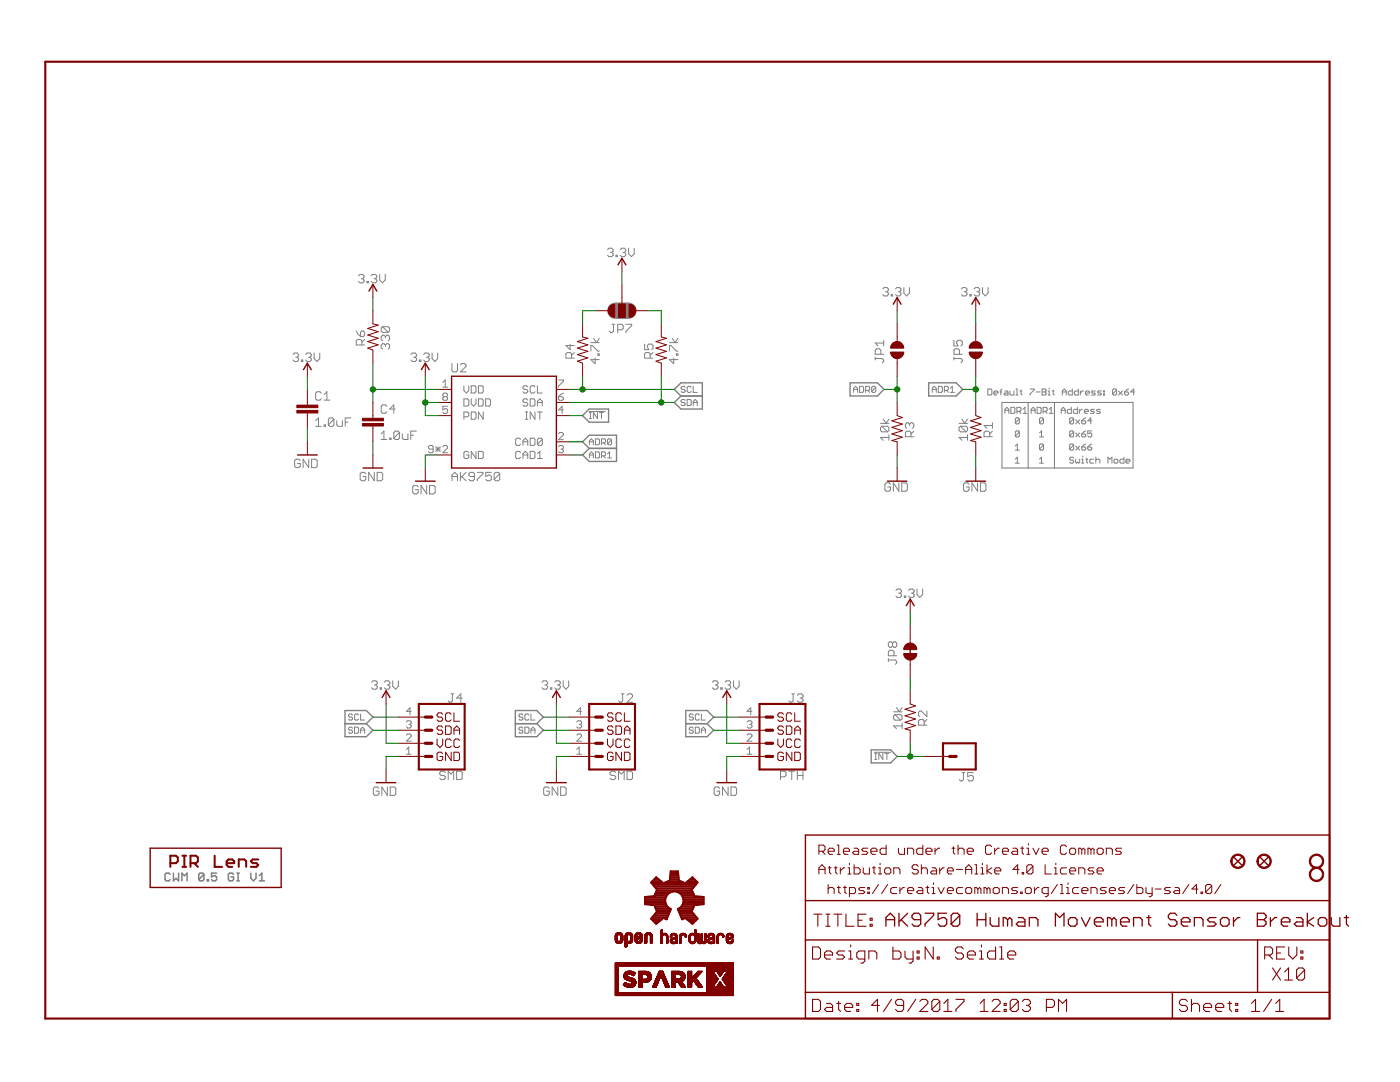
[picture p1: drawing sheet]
<svg xmlns="http://www.w3.org/2000/svg" width="279mm" height="216mm" viewBox="0 0 279 216" stroke-linecap="round" stroke-linejoin="round" font-family="sans-serif">
<g fill="none" stroke="#808080" stroke-width=".2">
<path d="M71.5 55l.3-.2h.6l.3 .2v.3l-.3 .3M72.1 55.6h.3M72.4 55.6l.3 .3v.3l-.3 .2h-.6l-.3-.2M73.2 56.2h.3v.2h-.3zM74.1 55l.3-.2h.5l.3 .2v.3l-.3 .3M74.6 55.6h.3M74.9 55.6l.3 .3v.3l-.3 .2h-.5l-.3-.2M75.8 54.8v1.1l.5 .5 .6-.5v-1.1M121.2 49.8l.3-.3h.6l.3 .3v.3l-.3 .3M121.8 50.4h.3M122.1 50.4l.3 .3v.2l-.3 .3h-.6l-.3-.3M122.9 50.9h.3v.3h-.3z"/>
<path d="M123.8 49.8l.3-.3h.5l.3 .3v.3l-.3 .3M124.3 50.4h.3M124.6 50.4l.3 .3v.2l-.3 .3h-.5l-.3-.3M125.5 49.5v1.2l.5 .5 .6-.5v-1.2M176.2 57.7l.2-.3h.6l.3 .3v.2l-.3 .3M176.7 58.2h.3M177 58.2l.3 .3v.3l-.3 .3h-.6l-.2-.3M177.9 58.8h.2v.3h-.2zM178.7 57.7l.3-.3h.5l.3 .3v.2l-.3 .3M179.3 58.2h.2M179.5 58.2l.3 .3v.3l-.3 .3h-.5l-.3-.3M180.4 57.4v1.1l.6 .6 .5-.6v-1.1"/>
<path d="M191.9 57.7l.3-.3h.5l.3 .3v.2l-.3 .3M192.4 58.2h.3M192.7 58.2l.3 .3v.3l-.3 .3h-.5l-.3-.3M193.5 58.8h.3v.3h-.3zM194.4 57.7l.3-.3h.5l.3 .3v.2l-.3 .3M194.9 58.2h.3M195.2 58.2l.3 .3v.3l-.3 .3h-.5l-.3-.3M196.1 57.4v1.1l.5 .6 .6-.6v-1.1M58.5 70.7l.3-.3h.5l.3 .3v.3l-.3 .3M59 71.3h.3M59.3 71.3l.3 .3v.2l-.3 .3h-.5l-.3-.3M60.2 71.8h.2v.3h-.2z"/>
<path d="M61 70.7l.3-.3h.5l.3 .3v.3l-.3 .3M61.6 71.3h.2M61.8 71.3l.3 .3v.2l-.3 .3h-.5l-.3-.3M62.7 70.4v1.2l.5 .5 .6-.5v-1.2M64.1 78.4l-.3-.2h-.5l-.3 .2v1.2l.3 .2h.5l.3-.2M64.7 79.8h1.1M64.7 78.7l.5-.5v1.6M71.1 66l.3 .6 .5 .6M71.9 66.3l.3-.3h.3l.3 .3v.6l-.3 .3h-.6zM72.2 68.8v-.8l-.3-.3h-.5l-.3 .3v.8h1.7M72.8 67.7l-.6 .6M76.3 65.2l-.2 .3v.5l.2 .3h1.2"/>
<path d="M76.3 65.2h1.2l.2 .3v.5l-.2 .3M76.3 65.2l1.2 1.1M76.9 68.9l-.3-.3h-.3l-.2 .3v.5l.2 .3M76.9 67.2l-.3-.3h-.3l-.2 .3v.5l.2 .3M76.9 68.9l.3-.3h.3l.2 .3v.5l-.2 .3M76.9 67.2v.2M76.9 68.9v.2M76.9 67.2l.3-.3h.3l.2 .3v.5l-.2 .3M82 70.7l.3-.3h.5l.3 .3v.3l-.3 .3M82.6 71.3h.2M82.8 71.3l.3 .3v.2l-.3 .3h-.5l-.3-.3M83.7 71.8h.3v.3h-.3z"/>
<path d="M84.5 70.7l.3-.3h.6l.3 .3v.3l-.3 .3M85.1 71.3h.3M85.4 71.3l.3 .3v.2l-.3 .3h-.6l-.3-.3M86.2 70.4v1.2l.6 .5 .6-.5v-1.2M88.4 76.3l.5-.5v1.5M88.4 77.3h.9M88.6 79.2l-.2-.3v-.2l.2-.3h.5l.2 .3v.2l-.2 .3M88.6 79.2l-.2 .2v.3l.2 .2h.5l.2-.2v-.3l-.2-.2M88.6 79.2h.5M90.2 72.5v1.4l.3 .3h.5l.3-.3v-1.4M91.9 72.8l.3-.3h.5l.3 .3v.3l-1.1 1.1h1.1M92.6 77v.9l.5 .5 .5-.5v-.9"/>
<path d="M92.6 79.6h.7l.3 .2v1l-.3 .2h-.7zM94 77h.8l.2 .2v1l-.2 .2h-.8zM94 79.6v1l.5 .4 .5-.4v-1M95.5 77h.7l.2 .2v1l-.2 .2h-.7zM95.5 79.6h.7l.2 .2v1l-.2 .2h-.7zM96.9 79.6h.7l.3 .2v1l-.3 .2h-.7zM105.3 77.2l-.2-.2h-.5l-.2 .2v.2l.2 .3h.5l.2 .2v.3l-.2 .2h-.5l-.2-.2M105.3 79.8l-.2-.2h-.5l-.2 .2v.3l.2 .2h.5l.2 .3v.2l-.2 .2h-.5l-.2-.2M105.8 79.6h.7l.3 .2v1l-.3 .2h-.7zM106.8 77.2l-.3-.2h-.5l-.2 .2v1l.2 .2h.5l.3-.2M107.3 77v1.4h.9M111.5 79.2h.7l.2 .2v.3l-.2 .2h-.5l-.2-.2z"/>
<path d="M111.5 75.8h.9v.3l-.9 .9v.3M112.4 78.4l-.4 .3-.5 .5M113.8 68.7v1.1l-.9-.9h1.7M114.1 71.5v-.9l-.3-.3h-.6l-.3 .3v.9h1.7M114.6 70.3l-.5 .6M117.9 70.1v-1.2h.3l1.1 1.2h.3M117.9 68.4h1.7M118.5 67.5l.5 .9 .6-.9M118.8 71.5v1.1l-.9-.8h1.7M119.3 70.6h.3v.3h-.3zM122.1 64.7h.6M122.4 64.7v1.4l-.3 .3h-.2l-.3-.3"/>
<path d="M123.3 65.8h.8l.3-.3v-.5l-.3-.3h-.8v1.7M124.9 64.7h1.2v.3l-1.2 1.1v.3M128.7 68.7v1.1h.8l-.3-.6v-.3l.3-.2h.5l.3 .2v.6l-.3 .3M129.8 71.5v-.9l-.3-.3h-.6l-.2 .3v.9h1.6M130.3 70.3l-.5 .6M133.6 70.1v-1.2h.3l1.1 1.2h.3M133.6 68.4h1.7M134.2 67.5l.5 .9 .6-.9M134.5 71.5v1.1l-.9-.8h1.7M135 70.6h.3v.3h-.3zM136.7 79.9l-.2-.2h-.4l-.2 .2 .2 .4h.4l.2 .2-.2 .4h-.4l-.2-.2M136.7 77.3l-.2-.2h-.4l-.2 .4 .2 .2h.4l.2 .4-.2 .2h-.4l-.2-.2"/>
<path d="M137.1 79.7h.7l.1 .2v.8l-.1 .2h-.7zM137.9 77.3l-.1-.2h-.4l-.3 .2v.8l.3 .2h.4l.1-.2M138.3 77.1v1.2h.8M170.3 77.7h.9M170.3 78.3v-.8l.5-.4 .4 .4v.8M171.6 77.1h.6l.2 .2v.8l-.2 .2h-.6zM172.8 77.9h.6l.2-.2v-.4l-.2-.2h-.6v1.2M173.2 77.9l.4 .4M174.7 71.5h1.4l.3 .3v.3l-.3 .3M174.7 71.3v.5M174.8 77.3l-.8 .8M174.8 77.3l-.2-.2h-.4l-.2 .2v.8"/>
<path d="M174.8 77.3v.8l-.2 .2h-.4l-.2-.2M175.8 70.7v-.8l-.3-.3h-.5l-.3 .3v.8h1.7M176.4 67.9v1.1M176.4 68.5h-1.7l.5 .5M186.1 77.7h.8M186.1 78.3v-.8l.4-.4 .4 .4v.8M187.3 77.1h.6l.2 .2v.8l-.2 .2h-.6zM188.5 77.9h.6l.2-.2v-.4l-.2-.2h-.6v1.2M188.9 77.9l.4 .4M189.7 78.3h.8M189.7 77.5l.4-.4v1.2M190.4 71.5h1.4l.2 .3v.3l-.2 .3"/>
<path d="M190.4 67.9v1.1h.8l-.3-.8 .3-.3h.6l.2 .3v.5l-.2 .3M190.4 71.3v.5M191.5 70.7v-.8l-.3-.3h-.6l-.2 .3v.8h1.6M197.1 77.6h.6l.3 .2v.8l-.3 .2h-.6zM198.4 78.4h.8l-.3-.4h-.4l-.1 .2v.4l.1 .2h.4M199.6 78.2h.4M200 77.6l-.3 .2v1M200.6 78h.4l.2 .2v.6h-.6l-.2-.2 .2-.2h.6M201.5 78v.6l.3 .2h.6v-.8M202.8 78.8h.4M202.8 77.6h.2v1.2M203.6 78h.4"/>
<path d="M203.8 77.8v.8l.2 .2M205.6 77.6h.8v.2l-.8 .8v.2M206.8 78.2h.8M208 77.6h.6l.2 .2-.2 .4 .2 .4-.2 .2h-.6zM208 78.2h.6M209.2 78.8h.4M209.2 78h.2v.8M209.4 77.4v.2M210 78h.4M210.2 77.8v.8l.2 .2M212 78.2h.8M212 78.8v-.8l.4-.4 .4 .4v.8"/>
<path d="M214 77.6v1.2h-.6l-.2-.2v-.4l.2-.2h.6M215.2 77.6v1.2h-.6l-.2-.2v-.4l.2-.2h.6M215.6 78v.8M216.2 78h-.2l-.4 .4M216.6 78.4h.8l-.2-.4h-.4l-.2 .2v.4l.2 .2h.4M218.6 78h-.6l-.2 .2 .8 .4-.2 .2h-.6M219.8 78h-.6l-.2 .2 .8 .4-.2 .2h-.6M220.2 78.6h.2v.2h-.2zM220.2 78h.2v.2h-.2zM222.8 77.8v.8l-.2 .2h-.4l-.2-.2M222.8 77.8l-.2-.2h-.4l-.2 .2v.8M222.8 77.8l-.8 .8"/>
<path d="M223.2 78l.8 .8M224 78l-.8 .8M224.4 78.2h.6l.2 .4-.2 .2h-.4l-.2-.2zM225.2 77.6l-.8 .6M226.4 78.2h-.8l.7-.6v1.2M59.9 91.9l-.3-.3h-.5l-.3 .3v1.1l.3 .3h.5l.3-.3v-.5h-.5M61.6 91.6v1.7l-1.1-1.7v1.7M62.2 91.6h.8l.3 .3v1.1l-.3 .3h-.8zM63 85.1h1.1M63 83.9l.6-.5v1.7M64.7 84.8h.3v.3h-.3zM66.6 83.7v1.1l-.2 .3h-.6l-.3-.3"/>
<path d="M66.6 83.7l-.2-.3h-.6l-.3 .3v1.1M66.6 83.7l-1.1 1.1M67.2 83.9v.9l.3 .3h.8v-1.2M68.9 84.2h.5M70 83.4h-1.1v1.7M73 94.5l-.3-.2h-.5l-.3 .2v1.2l.3 .2h.5l.3-.2v-.6h-.5M74.7 94.3v1.6l-1.1-1.6v1.6M75.3 94.3h.8l.3 .2v1.2l-.3 .2h-.8zM76.1 86.6l.5-.6v1.7M76.1 87.7h1.1M77.2 81.1l-.3-.3h-.6l-.2 .3v1.1l.2 .3h.6l.3-.3M77.8 87.4h.2v.3h-.2z"/>
<path d="M78.9 81.6h-1.1l.8-.8v1.7M79.7 86.3v1.1l-.3 .3h-.5l-.3-.3M79.7 86.3l-.3-.3h-.5l-.3 .3v1.1M79.7 86.3l-1.1 1.1M80.3 86.6v.8l.3 .3h.8v-1.1M82 86.8h.5M83.1 86h-1.1v1.7M83.5 97.2l-.3-.3h-.6l-.2 .3v1.1l.2 .3h.6l.3-.3v-.6h-.6M85.2 96.9v1.7l-1.2-1.7v1.7M85.7 96.9h.9l.2 .3v1.1l-.2 .3h-.9zM86.4 89.6h-.7l-.2-.2v-.2l.2-.3h.5l.2 .3v.9l-.2 .2h-.5l-.2-.2M86.9 89.6h1"/>
<path d="M86.9 89.2l1 .9M87.4 89.2v.9M87.9 89.2l-1 .9M88.4 89.2l.2-.3h.5l.2 .3v.2l-.9 .9h.9M89.3 81.1h-.9v.7l.5-.3h.2l.2 .3v.5l-.2 .2h-.5l-.2-.2M90.2 95.1h1.1M90.2 95.9v-1.1l.6-.5 .5 .5v1.1M91.9 94.3v1.6M92.2 95.1l.8 .8M92.6 83.2h.7l.3-.3v-.5l-.3-.2h-.7v1.5M93 94.3l-1.1 1.1M93.6 90.3l-.3-.2h-.5l-.2 .2v.9l.2 .3h.5l.3-.3v-.4h-.5"/>
<path d="M94 82.2h.8l.2 .2v1l-.2 .3h-.8zM94.7 95.1h-.8l-.3-.3v-.3l.3-.2h.5l.3 .2v1.2l-.3 .2h-.5l-.3-.2M95 90.1v1.4l-1-1.4v1.4M95.2 94.3h1.2v.2l-1.2 1.2v.2M95.5 90.1h.7l.2 .2v.9l-.2 .3h-.7zM96.4 82.2v1.5l-.9-1.5v1.5M98.1 94.3h-1.2v.8l.9-.3 .3 .3v.6l-.3 .2h-.6l-.3-.2M99.7 94.5l-.2-.2h-.6l-.3 .2v1.2M99.7 94.5v1.2l-.2 .2h-.6l-.3-.2M99.7 94.5l-1.1 1.2M103.9 90.3l-.3-.2h-.4l-.3 .2v.9l.3 .3h.4l.3-.3M103.9 87.7l-.3-.3h-.4l-.3 .3v.9l.3 .3h.4l.3-.3"/>
<path d="M104.4 88.9v-1l.4-.5 .5 .5v1M104.4 90.8h.9M104.4 91.5v-1l.4-.4 .5 .4v1M104.4 88.2h.9M104.8 83.7h.5M104.8 82.2h.5M105.1 82.2v1.5M105.8 87.4h.7l.3 .3v.9l-.3 .3h-.7zM105.8 90.1h.7l.3 .2v.9l-.3 .3h-.7zM106.8 82.2v1.5l-1-1.5v1.5M107.3 91.5h.9M107.3 80.3h.9"/>
<path d="M107.3 81v-.9l.4-.5 .5 .5v.9M107.3 90.5l.4-.4v1.4M107.3 82.2h.9M107.7 82.2v1.5M108.2 87.7l-.2-.3h-.5l-.2 .3v.9M108.2 87.7v.9l-.2 .3h-.5l-.2-.3M108.2 87.7l-.9 .9M111.5 86.5l.2-.2h.5l.2 .2v.3l-.9 .9h.9M111.5 89.2l.2-.3h.5l.2 .3v.2l-.2 .2M112 89.6h.2M112.2 89.6l.2 .3v.2l-.2 .2h-.5l-.2-.2M112.4 81.8h-.9l.7-.7v1.4"/>
<path d="M117.6 82.1h3.2M117.6 90.8h.8M117.6 88.2h.8M117.6 83.5h.4M117.6 82.3h.4M117.6 88.8v-.8l.4-.4 .4 .4v.8M117.6 91.4v-.8l.4-.4 .4 .4v.8M117.8 82.3v1.2M118.8 87.6h.6l.2 .2v.8l-.2 .2h-.6zM118.8 90.2h.6l.2 .2v.8l-.2 .2h-.6zM119.2 82.3v1.2l-.8-1.2v1.2M119.6 82.3h.8"/>
<path d="M120 82.3v1.2M120 88.4h.6l.2-.2v-.4l-.2-.2h-.6v1.2M120 91h.6l.2-.2v-.4l-.2-.2h-.6v1.2M120.4 88.4l.4 .4M120.4 91l.4 .4M121.2 91.4h.8M121.2 90.6l.4-.4v1.2M122 87.8v.8l-.1 .2h-.4l-.3-.2M122 87.8l-.1-.2h-.4l-.3 .2v.8M122 87.8l-.8 .8M138.3 80.3h.8M138.3 80.9v-.8l.4-.4 .4 .4v.8"/>
<path d="M175.7 84.5h1.7M176 85h1.1l.3 .3v.6l-.3 .3M176 85l-.3 .3v.6l.3 .3h1.1M176 85l1.1 1.2M176.3 83.7l.5 .8 .6-.8M177.4 87.3h-1.7l.6 .6M177.4 86.7v1.2M177.7 96.6l-.3-.2h-.5l-.3 .2v1.1l.3 .3h.5l.3-.3v-.5h-.6M179.4 96.4v1.6l-1.1-1.6v1.6M180 96.4h.8l.3 .2v1.1l-.3 .3h-.8zM181.5 84.6v.3M181.5 84.6l-.2-.3h-.3l-.3 .3v.6l.3 .3"/>
<path d="M181.5 84.6l.3-.3h.3l.3 .3v.6l-.3 .3M181.8 87.1v-.8l-.3-.3h-.5l-.3 .3v.8h1.7M182.4 86l-.6 .6M191.4 84.5h1.7M191.7 85h1.1l.3 .3v.6l-.3 .3M191.7 85l-.3 .3v.6l.3 .3h1.1M191.7 85l1.1 1.2M192 83.7l.5 .8 .6-.8M193.1 87.3h-1.7l.6 .6M193.1 86.7v1.2M193.4 96.6l-.3-.2h-.5l-.3 .2v1.1l.3 .3h.5l.3-.3v-.5h-.6M195.1 96.4v1.6l-1.1-1.6v1.6"/>
<path d="M195.7 96.4h.8l.3 .2v1.1l-.3 .3h-.8zM197.5 87.1v-.8l-.3-.3h-.5l-.3 .3v.8h1.7M198.1 86l-.6 .6M198.1 84.9h-1.7l.5 .6M198.1 84.3v1.2M200.6 82.5v-.8l.3-.4 .4 .4v.8M200.6 81.9h.7M201.7 81.3h.7l.1 .2v.8l-.1 .2h-.7zM202.6 89l.4-.4v1.2M202.6 91.6l.4-.4v1.2M202.6 89.8h.8M202.6 92.4h.8"/>
<path d="M202.9 82.1h.7l.2-.2v-.4l-.2-.2h-.7v1.2M203.3 82.1l.5 .4M203.4 83.6l-.2-.2h-.4l-.2 .2v.8M203.4 86.2l-.2-.2h-.4l-.2 .2v.8M203.4 83.6v.8l-.2 .2h-.4l-.2-.2M203.4 86.2v.8l-.2 .2h-.4l-.2-.2M203.4 83.6l-.8 .8M203.4 86.2l-.8 .8M204.2 82.5h.8M204.2 81.7l.4-.4v1.2M205.8 82.5v-.8l.4-.4 .4 .4v.8M205.8 81.9h.8"/>
<path d="M207 81.3h.6l.2 .2v.8l-.2 .2h-.6zM207.5 87.2h.8M207.5 86.4l.4-.4v1.2M207.5 91.6l.4-.4v1.2M207.5 92.4h.8M208.2 82.1h.6l.2-.2v-.4l-.2-.2h-.6v1.2M208.3 83.6l-.3-.2h-.4l-.1 .2v.8M208.3 83.6v.8l-.3 .2h-.4l-.1-.2M208.3 88.8l-.3-.2h-.4l-.1 .2v.8M208.3 88.8v.8l-.3 .2h-.4l-.1-.2M208.3 83.6l-.8 .8M208.3 88.8l-.8 .8"/>
<path d="M208.6 82.1l.4 .4M209.4 82.5h.8M209.4 81.7l.4-.4v1.2M211.8 82.5v-.8l.4-.4 .4 .4v.8M211.8 81.9h.8M213.8 81.3v1.2h-.6l-.2-.2v-.4l.2-.2h.6M214.3 91.4l-.2-.2h-.4l-.2 .2 .2 .4h.4l.2 .2-.2 .4h-.4l-.2-.2M214.3 83.6l-.2-.2h-.4l-.2 .2v.8M214.3 83.6v.8l-.2 .2h-.4l-.2-.2M214.3 86.2l-.2-.2h-.4l-.2 .2v.8M214.3 88.8l-.2-.2h-.4l-.2 .2v.8M214.3 86.2v.8l-.2 .2h-.4l-.2-.2"/>
<path d="M214.3 88.8v.8l-.2 .2h-.4l-.2-.2M214.3 83.6l-.8 .8M214.3 86.2l-.8 .8M214.3 88.8l-.8 .8M214.7 83.8l.8 .8M214.7 86.4l.8 .8M214.7 89l.8 .8M214.7 91.6v.6l.2 .2 .2-.2 .2 .2 .2-.2v-.6M215 81.3v1.2h-.6l-.2-.2v-.4l.2-.2h.6M215.4 81.7v.8M215.5 83.8l-.8 .8M215.5 86.4l-.8 .8"/>
<path d="M215.5 89l-.8 .8M215.9 84h.6l.2 .4-.2 .2h-.4l-.2-.2zM215.9 86.6h.6l.2 .4-.2 .2h-.4l-.2-.2zM215.9 89.2h.6l.2 .4-.2 .2h-.4l-.2-.2zM215.9 92.4h.4M215.9 91.6h.2v.8M216 81.7h-.2l-.4 .4M216.1 91v.2M216.4 82.1h.8l-.2-.4h-.4l-.2 .2v.4l.2 .2h.4M216.7 83.4l-.8 .6M216.7 86l-.8 .6M216.7 88.6l-.8 .6"/>
<path d="M216.7 91.6h.4M216.9 91.4v.8l.2 .2M217.1 89.2h.6l.2 .4-.2 .2h-.4l-.2-.2zM217.9 84h-.8l.6-.6v1.2M217.9 86h-.8v.6l.4-.2 .4 .2v.4l-.2 .2h-.4l-.2-.2M217.9 88.6l-.8 .6M218.3 91.6h-.6l-.2 .2v.4l.2 .2h.6M218.4 81.7h-.6l-.2 .2 .2 .2h.4l.2 .2-.2 .2h-.6M218.7 91.8l.2-.2h.4l.2 .2v.6M218.7 91.2v1.2M219.6 81.7h-.6l-.2 .2 .2 .2h.4l.2 .2-.2 .2h-.6M221.1 92.4v-1.2l.4 .4 .4-.4v1.2"/>
<path d="M222.3 91.8l.2-.2h.4l.2 .2v.4l-.2 .2h-.4l-.2-.2zM224.3 91.2v1.2h-.6l-.2-.2v-.4l.2-.2h.6M224.7 92h.8l-.2-.4h-.4l-.2 .2v.4l.2 .2h.4M178.8 117.8l.3-.3h.5l.3 .3v.3l-.3 .3M179.3 118.4h.3M179.6 118.4l.3 .2v.3l-.3 .3h-.5l-.3-.3M180.5 118.9h.3v.3h-.3zM181.3 117.8l.3-.3h.6l.2 .3v.3l-.2 .3M181.9 118.4h.3M182.2 118.4l.2 .2v.3l-.2 .3h-.6l-.3-.3M183 117.5v1.1l.6 .6 .5-.6v-1.1M74.2 136.1l.2-.3h.6l.3 .3v.3l-.3 .3"/>
<path d="M74.7 136.7h.3M75 136.7l.3 .2v.3l-.3 .3h-.6l-.2-.3M75.9 137.2h.2v.3h-.2zM76.7 136.1l.3-.3h.5l.3 .3v.3l-.3 .3M77.3 136.7h.2M77.5 136.7l.3 .2v.3l-.3 .3h-.5l-.3-.3M78.4 135.8v1.1l.6 .6 .5-.6v-1.1M90 138.5h.6M90.3 138.5v1.3l-.3 .3h-.3l-.2-.3M92.2 139.3h-1.1l.9-.8v1.6M108.2 136.1l.3-.3h.5l.3 .3v.3l-.3 .3M108.7 136.7h.3"/>
<path d="M109 136.7l.3 .2v.3l-.3 .3h-.5l-.3-.3M109.9 137.2h.2v.3h-.2zM110.7 136.1l.3-.3h.5l.3 .3v.3l-.3 .3M111.3 136.7h.2M111.5 136.7l.3 .2v.3l-.3 .3h-.5l-.3-.3M112.4 135.8v1.1l.5 .6 .6-.6v-1.1M124 138.5h.6M124.3 138.5v1.3l-.3 .3h-.3l-.3-.3M125.1 138.7l.3-.2h.6l.2 .2v.3l-1.1 1.1h1.1M142.2 136.1l.3-.3h.5l.3 .3v.3l-.3 .3M142.7 136.7h.3M143 136.7l.3 .2v.3l-.3 .3h-.5l-.3-.3"/>
<path d="M143.8 137.2h.3v.3h-.3zM144.7 136.1l.3-.3h.5l.3 .3v.3l-.3 .3M145.3 136.7h.2M145.5 136.7l.3 .2v.3l-.3 .3h-.5l-.3-.3M146.4 135.8v1.1l.5 .6 .6-.6v-1.1M158 138.5h.6M158.3 138.5v1.3l-.3 .3h-.3l-.3-.3M159.1 138.7l.3-.2h.6l.3 .2v.3l-.3 .3M159.7 139.3h.3M160 139.3l.3 .3v.2l-.3 .3h-.6l-.3-.3M177.3 131.4v.6M177.3 131.7h1.4l.3 .3v.3l-.3 .2"/>
<path d="M178.1 128.3l.3-.2h.3l.3 .2v.6l-.3 .3h-.3l-.3-.3M178.1 128.3l-.3-.2h-.2l-.3 .2v.6l.3 .3h.2l.3-.3M178.1 128.3v.6M178.4 130.9v-.9l-.3-.2h-.5l-.3 .2v.9h1.7M70.4 142.7l-.2-.2h-.4l-.2 .4 .2 .2h.4l.2 .4-.2 .2h-.4l-.2-.2M70.4 145.3l-.2-.2h-.4l-.2 .2 .2 .4h.4l.2 .2-.2 .4h-.4l-.2-.2M70.8 145.1h.6l.2 .2v.8l-.2 .2h-.6zM71.6 142.7l-.2-.2h-.4l-.2 .2v.8l.2 .2h.4l.2-.2M72 142.5v1.2h.8M72 146.3v-.8l.4-.4 .4 .4v.8M72 145.7h.8M75.6 157.3l-.3-.3h-.5l-.3 .3v1.1l.3 .3h.5l.3-.3v-.5h-.5"/>
<path d="M77.3 157v1.7l-1.1-1.7v1.7M77.9 157h.8l.3 .3v1.1l-.3 .3h-.8zM81.1 150.5h1M81.1 146.7l.2-.2h.5l.3 .2v.2l-1 1h1M81.1 144.1l.2-.3h.5l.3 .3v.2l-.3 .2M81.1 149.5l.5-.4v1.4M81.6 144.5h.2M81.8 144.5l.3 .3v.2l-.3 .3h-.5l-.2-.3M82.1 141.9h-1l.7-.7v1.5M88.9 154.2l-.3-.3h-.6l-.2 .3v.3l.2 .2h.6l.3 .3v.3l-.3 .3h-.6l-.2-.3M89.5 155.6v-1.7l.5 .6 .6-.6v1.7M91.1 153.9h.9l.2 .3v1.1l-.2 .3h-.9z"/>
<path d="M104.4 142.7l-.2-.2h-.4l-.2 .4 .2 .2h.4l.2 .4-.2 .2h-.4l-.2-.2M104.4 145.3l-.2-.2h-.4l-.2 .2 .2 .4h.4l.2 .2-.2 .4h-.4l-.2-.2M104.8 145.1h.6l.2 .2v.8l-.2 .2h-.6zM105.6 142.7l-.2-.2h-.4l-.2 .2v.8l.2 .2h.4l.2-.2M106 142.5v1.2h.8M106 146.3v-.8l.4-.4 .4 .4v.8M106 145.7h.8M109.6 157.3l-.3-.3h-.5l-.3 .3v1.1l.3 .3h.5l.3-.3v-.5h-.5M111.3 157v1.7l-1.1-1.7v1.7M111.9 157h.8l.3 .3v1.1l-.3 .3h-.8zM115.1 149.5l.5-.4v1.4M115.1 150.5h1"/>
<path d="M115.1 146.7l.2-.2h.5l.3 .2v.2l-1 1h1M115.1 144.1l.2-.3h.5l.3 .3v.2l-.3 .2M115.6 144.5h.2M115.8 144.5l.3 .3v.2l-.3 .3h-.5l-.2-.3M116.1 141.9h-1l.7-.7v1.5M122.9 154.2l-.3-.3h-.6l-.2 .3v.3l.2 .2h.6l.3 .3v.3l-.3 .3h-.6l-.2-.3M123.4 155.6v-1.7l.6 .6 .6-.6v1.7M125.1 153.9h.9l.2 .3v1.1l-.2 .3h-.9zM138.4 145.3l-.2-.2h-.4l-.2 .4 .2 .2h.4l.2 .4-.2 .2h-.4l-.2-.2M138.4 142.7l-.2-.2h-.4l-.2 .4 .2 .2h.4l.2 .4-.2 .2h-.4l-.2-.2M138.8 145.1h.6l.2 .2v.8l-.2 .2h-.6zM139.6 142.7l-.2-.2h-.4l-.2 .2v.8l.2 .2h.4l.2-.2"/>
<path d="M140 142.5v1.2h.8M140 146.3v-.8l.4-.4 .4 .4v.8M140 145.7h.8M143.6 157.3l-.3-.3h-.5l-.3 .3v1.1l.3 .3h.5l.3-.3v-.5h-.5M145.3 157v1.7l-1.1-1.7v1.7M145.9 157h.8l.3 .3v1.1l-.3 .3h-.8zM149.1 150.5h1M149.1 146.7l.3-.2h.4l.3 .2v.2l-1 1h1M149.1 144.1l.3-.3h.4l.3 .3v.2l-.3 .2M149.1 149.5l.5-.4v1.4M149.6 144.5h.2M149.8 144.5l.3 .3v.2l-.3 .3h-.4l-.3-.3"/>
<path d="M150.1 141.9h-1l.7-.7v1.5M155.8 155h.8l.3-.3v-.5l-.3-.3h-.8v1.7M157.4 153.9h1.2M158 153.9v1.7M159.1 154.7h1.2M159.1 153.9v1.7M160.3 153.9v1.7M174.5 150.1h3.2M174.6 151.5h.4M174.6 150.3h.4M174.8 150.3v1.2M176.2 150.3v1.2l-.8-1.2v1.2"/>
<path d="M176.6 150.3h.8M177 150.3v1.2M178.3 142h1.7M178.6 142.6h1.1l.3 .3v.5l-.3 .3M178.6 142.6l-.3 .3v.5l.3 .3h1.1M178.6 142.6l1.1 1.1M178.9 141.2l.6 .8 .5-.8M180 144.8h-1.7l.6 .6M180 144.3v1.1M184.4 144.7v-.9l-.3-.2h-.5l-.3 .2v.9h1.7M185 141.9v1.1l-1.1-1.1h-.3l-.3 .3v.5l.3 .3M185 143.6l-.6 .5"/>
<path d="M192 154.2h.6M192.3 154.2v1.4l-.3 .2h-.3l-.2-.2M194.2 154.2h-1.1v.8l.9-.3 .2 .3v.6l-.2 .2h-.6l-.3-.2"/>
</g>
<path d="M200 80.3h26.1v13.1h-26.1zM205.2 80.3v13.1M210.4 80.3v13.1" fill="none" stroke="#808080" stroke-width=".21"/>
<g fill="none" stroke="#808080" stroke-width=".3">
<path d="M34 174.5l-.3-.3h-.5l-.3 .3v1l.3 .3h.5l.3-.3M34.6 174.2v1.6l.5-.5 .5 .5v-1.6M36.3 175.8v-1.6l.5 .5 .5-.5v1.6M40.7 174.5l-.3-.3h-.5l-.2 .3v1M40.7 174.5v1l-.3 .3h-.5l-.2-.3M40.7 174.5l-1 1M41.4 175.5h.2v.3h-.2zM43.2 174.2h-1v.8l.5-.3h.3l.2 .3v.5l-.2 .3h-.5l-.3-.3M46.6 174.5l-.3-.3h-.5l-.2 .3v1l.2 .3h.5l.3-.3v-.5h-.5M47.3 174.2h.5M47.3 175.8h.5M47.5 174.2v1.6"/>
<path d="M50.1 174.2v1.1l.5 .5 .5-.5v-1.1M51.8 175.8h1M51.8 174.7l.5-.5v1.6"/>
</g>
<path d="M122.8 62h2.6" fill="none" stroke="#808080" stroke-width="3.3"/>
<g fill="none" stroke="#808080" stroke-width=".28">
<path d="M135.9 76.4h4.3v5.2h-4.3l-1.3-1.3 1.3-1.3-1.3-1.3zM135.9 79h4.3M169.7 76.4h5.4l1.3 1.3-1.3 1.3h-5.4zM185.3 76.4h5.5l1.3 1.3-1.3 1.3h-5.5zM116.3 88.2l1.3-1.4h5.4v5.3h-5.4l-1.3-1.3 1.3-1.3zM117.6 81.6h3.9v2.6h-3.9l-1.3-1.3zM117.6 89.5h5.4M68.9 144.4h4.2M68.9 141.8h4.2l1.3 1.3-1.3 1.3 1.3 1.3-1.3 1.3h-4.2zM102.8 141.8h4.3l1.3 1.3-1.3 1.3 1.3 1.3-1.3 1.3h-4.3zM102.8 144.4h4.3M136.9 144.4h4.2"/>
<path d="M136.9 141.8h4.2l1.3 1.3-1.3 1.3 1.3 1.3-1.3 1.3h-4.2zM173.9 149.6h3.8l1.3 1.3-1.3 1.3h-3.8z"/>
</g>
<g fill="none" stroke="#800000" stroke-width=".21">
<path d="M162.2 189h1.1l.4 .4v1.6l-.4 .4h-1.1zM162.2 199.4h1.1l.4 .4v1.6l-.4 .4h-1.1zM162.4 182.4h1.6M163.2 182.4v2.4M164.5 190.6h1.7v-.4l-.4-.4h-.8l-.5 .4v.8l.5 .4h.8M164.8 182.4h.8M164.8 184.8h.8M165.2 182.4v2.4M166.4 182.4h1.6M167.2 182.4v2.4M167.4 199.8v1.6l.4 .4M168.6 189.8h-1.2l-.4 .4 .4 .4h.8l.4 .4-.4 .4h-1.2"/>
<path d="M168.8 182.4v2.4h1.6M169.4 191.4h.8M169.4 189.8h.4v1.6M169.8 188.6v.4M171.2 183.6h.8M172.6 191.4h-1.2l-.4-.4v-.8l.4-.4h1.2v2l-.4 .4h-.4M172.8 182.4h-1.6v2.4h1.6M173.4 191.4v-1.6h1.2l.4 .4v1.2M173.7 184.4h.4v.4h-.4zM173.7 183.2h.4v.4h-.4zM177.9 199.4l-1.6 2.4M178.2 189v2.4h1.2l.4-.4v-.8l-.4-.4h-1.2"/>
<path d="M180.6 189.8v1.2l.4 .4h1.2M182.2 189.8v2l-.4 .4h-.4M182.8 199.4l-1.7 2.4M183 191h.4v.4h-.4zM183 189.8h.4v.4h-.4zM183.6 199.8l.4-.4h.8l.4 .4v.4l-1.6 1.6h1.6M186.2 189v2.4l-1.6-2.4v2.4M187 191h.5v.4h-.5zM187.6 199.8v1.6l-.4 .4h-.8l-.4-.4M187.6 199.8l-.4-.4h-.8l-.4 .4v1.6M187.6 199.8l-1.6 1.6M190.8 199.4h1.6v.4l-1.6 1.6v.4"/>
<path d="M192.3 189.4l-.4-.4h-.8l-.4 .4v.4l.4 .4h.8l.4 .4v.4l-.4 .4h-.8l-.4-.4M193.1 190.6h1.6v-.4l-.4-.4h-.8l-.4 .4v.8l.4 .4h.8M195.5 191.4h.8M195.5 189.8h.4v1.6M195.9 188.6v.4M198 199.8l.4-.4h.8l.4 .4v.4l-1.6 1.6h1.6M198.7 189v2.4h-1.2l-.4-.4v-.8l.4-.4h1.2M199.5 191.4h.8M199.5 189h.4v2.4M201.1 190.6h1.6v-.4l-.4-.4h-.8l-.4 .4v.8l.4 .4h.8M203.2 199.8v1.6l-.4 .4h-.8l-.4-.4M203.2 199.8l-.4-.4h-.8l-.4 .4v1.6"/>
<path d="M203.2 199.8l-1.6 1.6M204 199.8l.4-.4h.8l.4 .4v.4l-.4 .4M237 199.8l-.4-.4h-.8l-.4 .4v.4l.4 .4h.8l.4 .4v.4l-.4 .4h-.8l-.4-.4M237.8 199.4v2.4M245.4 199.8v1.6l.4 .4M252.4 190.6h1.2l.4-.4v-.8l-.4-.4h-1.2v2.4M253.2 190.6l.8 .8M253.8 199.4l-1.6 2.4M254 193.1l1.6 2.5M254.8 190.2h.8M255.6 193.1l-1.6 2.5M256.4 194l.8-.9v2.5"/>
<path d="M256.4 195.6h1.6M256.4 189h-1.6v2.4h1.6M257.2 189v1.6l.8 .8 .8-.8v-1.6M259.6 191h.4v.4h-.4zM259.6 189.8h.4v.4h-.4zM260.4 193.5v1.7l-.4 .4h-.8l-.4-.4M260.4 193.5l-.4-.4h-.8l-.4 .4v1.7M260.4 193.5l-1.6 1.7M165 200.2h.8l.4 .4v1.2h-1.2l-.5-.4 .5-.4h1.2M167 200.2h.8M168.6 201h1.6v-.4l-.4-.4h-.8l-.4 .4v.8l.4 .4h.8M171 201.4h.4v.4h-.4z"/>
<path d="M171 200.2h.4v.4h-.4zM175.5 200.6h-1.6l1.2-1.2v2.4M180.3 200.6h-1.2l-.4-.4v-.4l.4-.4h.8l.4 .4v1.6l-.4 .4h-.8l-.4-.4M188.4 201.8h1.6M188.4 200.2l.8-.8v2.4M195.6 201.8h1.6M195.6 200.2l.8-.8v2.4M200.4 201.4h.4v.4h-.4zM200.4 200.2h.4v.4h-.4zM204.8 200.6h.4M205.2 200.6l.4 .4v.4l-.4 .4h-.8l-.4-.4M208.8 201h1.2l.4-.4v-.8l-.4-.4h-1.2v2.4"/>
<path d="M211.2 201.8v-2.4l.8 .8 .9-.8v2.4M237.8 200.6l.4-.4h.8l.4 .4v1.2M240.2 201h1.6v-.4l-.4-.4h-.8l-.4 .4v.8l.4 .4h.8M242.6 201h1.6v-.4l-.4-.4h-.8l-.4 .4v.8l.4 .4h.8M245 200.2h.8M246.6 201.4h.4v.4h-.4zM246.6 200.2h.4v.4h-.4zM249.8 201.8h1.6M249.8 200.2l.8-.8v2.4M254.6 201.8h1.6M254.6 200.2l.8-.8v2.4"/>
</g>
<g fill="none" stroke="#800000" stroke-width=".28">
<path d="M73.6 58.1l.8-1.3 .8 1.3M123.3 52.9l.8-1.4 .8 1.4M60.6 73.8l.7-1.3 .8 1.3M84.1 73.8l.8-1.3 .8 1.3M90.1 75.1h20.9v18.3h-20.9zM178.3 60.7l.7-1.3 .8 1.3M194 60.7l.7-1.3 .8 1.3M59.4 90.8h3.9M72.5 93.4h3.9M82.9 96h3.9M177.1 96h3.9M192.8 96h3.9"/>
<path d="M76.3 139.2l.7-1.3 .8 1.3M110.3 139.2l.7-1.3 .8 1.3M144.3 139.2l.7-1.3 .8 1.3M180.9 120.9l.8-1.4 .7 1.4M181.7 129v1.8M75.1 156.2h3.9M109.1 156.2h3.9M143.1 156.2h3.9M30 169.2h26.1v7.9h-26.1zM160.7 166.6h104.6v36.6h-104.6zM160.7 179.7h104.6M246.3 171.1l1.5 1.5"/>
<path d="M247.8 171.1l-1.5 1.5M251.5 171.1l1.6 1.5M253.1 171.1l-1.6 1.5M160.7 187.6h104.6M160.7 198h104.6M234 198v5.2M251 187.6v10.4"/>
</g>
<g fill="none" stroke="#800000" stroke-width=".2">
<path d="M74.4 56.8v2.6M124.1 51.5v2.7M124.1 56.8v3.9M179 59.4v2.6M194.7 59.4v2.6M61.3 72.5v2.6M61.3 77.7v3.1M74.4 62v2.6l1.1 .3-2.1 .6 2.1 .7-2.1 .6 2.1 .7-2.1 .7 2.1 .6-2.1 .7 1 .3v2.7M84.9 72.5v2.6M87.5 77.7h2.6M111 77.7h2.7M116.3 64.6v2.6l1 .3-2.1 .7 2.1 .6-2.1 .7 2.1 .6-2.1 .7 2.1 .6-2.1 .7 1.1 .4v2.6"/>
<path d="M118.9 62h2.6M123.5 60.7h1.3v2.6h-1.3zM126.7 62h2.6M132 64.6v2.6l1 .3-2.1 .7 2.1 .6-2.1 .7 2.1 .6-2.1 .7 2.1 .6-2.1 .7 1.1 .4v2.6M179 64.6v3.6M179 71.5v3.6M194.7 64.6v3.6M194.7 71.5v3.6M61.3 82.4v3.1M61.3 88.2v2.6M74.4 80.3v3.2M74.4 85v3.2"/>
<path d="M74.4 90.8v2.6M84.9 93.4v2.6M87.5 90.8h2.6M87.5 80.3h2.6M87.5 82.9h2.6M111 90.8h2.7M111 80.3h2.7M111 82.9h2.7M111 88.2h2.7M179 80.3v2.6l1.1 .4-2.1 .7 2.1 .6-2.1 .7 2.1 .6-2.1 .7 2.1 .6-2.1 .7 1 .3v2.6M179 93.4v2.6M194.7 80.3v2.6l1.1 .4-2.1 .7 2.1 .6-2.1 .7 2.1 .6-2.1 .7 2.1 .6-2.1 .7 1 .3v2.6"/>
<path d="M194.7 93.4v2.6M181.7 119.5v2.7M77 137.9v2.6M111 137.9v2.6M145 137.9v2.6M181.7 137.9v2.6l1 .4-2.1 .6 2.1 .7-2.1 .6 2.1 .7-2.1 .6 2.1 .7-2.1 .6 1.1 .3v2.6M181.7 124.8v3.5M181.7 131.7v3.5M77 153.5v2.7M79.7 150.9h5.2M79.7 148.3h5.2M79.7 145.7h5.2"/>
<path d="M79.7 143.1h5.2M87.2 147.5v1.1l.6 .6 .5-.6v-1.1M88.3 150.4l-.2-.3h-.6l-.3 .3v1.1l.3 .3h.6l.2-.3v-.6h-.5M88.3 145.1l-.2-.2h-.6l-.3 .2v.3l.3 .3h.6l.2 .3v.3l-.2 .2h-.6l-.3-.2M88.3 142.5l-.2-.3h-.6l-.3 .3v.3l.3 .3h.6l.2 .3v.2l-.2 .3h-.6l-.3-.3M88.9 144.9h.8l.3 .2v1.2l-.3 .2h-.8zM90 147.8l-.3-.3h-.5l-.3 .3v1.1l.3 .3h.5l.3-.3M90 142.5l-.3-.3h-.5l-.3 .3v1.1l.3 .3h.5l.3-.3M90 150.1v1.7l-1.1-1.7v1.7M90.6 145.7h1.1M90.6 150.1h.8l.3 .3v1.1l-.3 .3h-.8zM90.6 142.2v1.7h1.1"/>
<path d="M90.6 146.5v-1.1l.6-.5 .5 .5v1.1M91.7 147.8l-.3-.3h-.5l-.3 .3v1.1l.3 .3h.5l.3-.3M111 153.5v2.7M113.7 150.9h5.2M113.7 148.3h5.2M113.7 145.7h5.2M113.7 143.1h5.2M121.2 147.5v1.1l.6 .6 .5-.6v-1.1M122.3 150.4l-.2-.3h-.6l-.3 .3v1.1l.3 .3h.6l.2-.3v-.6h-.5M122.3 145.1l-.2-.2h-.6l-.3 .2v.3l.3 .3h.6l.2 .3v.3l-.2 .2h-.6l-.3-.2M122.3 142.5l-.2-.3h-.6l-.3 .3v.3l.3 .3h.6l.2 .3v.2l-.2 .3h-.6l-.3-.3M122.9 144.9h.9l.2 .2v1.2l-.2 .2h-.9z"/>
<path d="M124 142.5l-.2-.3h-.6l-.3 .3v1.1l.3 .3h.6l.2-.3M124 147.8l-.2-.3h-.6l-.3 .3v1.1l.3 .3h.6l.2-.3M124 150.1v1.7l-1.1-1.7v1.7M124.6 145.7h1.1M124.6 142.2v1.7h1.1M124.6 146.5v-1.1l.6-.5 .5 .5v1.1M124.6 150.1h.8l.3 .3v1.1l-.3 .3h-.8zM125.7 147.8l-.3-.3h-.5l-.3 .3v1.1l.3 .3h.5l.3-.3M145 153.5v2.7M147.7 150.9h5.2M147.7 148.3h5.2M147.7 145.7h5.2"/>
<path d="M147.7 143.1h5.2M155.2 147.5v1.1l.6 .6 .6-.6v-1.1M156.4 150.4l-.3-.3h-.6l-.3 .3v1.1l.3 .3h.6l.3-.3v-.6h-.6M156.4 145.1l-.3-.2h-.6l-.3 .2v.3l.3 .3h.6l.3 .3v.3l-.3 .2h-.6l-.3-.2M156.4 142.5l-.3-.3h-.6l-.3 .3v.3l.3 .3h.6l.3 .3v.2l-.3 .3h-.6l-.3-.3M156.9 144.9h.9l.2 .2v1.2l-.2 .2h-.9zM158 147.8l-.2-.3h-.6l-.3 .3v1.1l.3 .3h.6l.2-.3M158 142.5l-.2-.3h-.6l-.3 .3v1.1l.3 .3h.6l.2-.3M158 150.1v1.7l-1.1-1.7v1.7M158.6 145.7h1.1M158.6 150.1h.8l.3 .3v1.1l-.3 .3h-.8zM158.6 142.2v1.7h1.1"/>
<path d="M158.6 146.5v-1.1l.6-.5 .5 .5v1.1M159.7 147.8l-.3-.3h-.5l-.3 .3v1.1l.3 .3h.5l.3-.3M184.3 150.9h5.2M163.4 169.9h.9l.4-.4v-.5l-.4-.4h-.9v1.9M163.4 174.4v-1.2l.6-.6 .7 .6v1.2M163.4 173.5h1.3M164 169.9l.7 .6M165.3 169.9h1.2v-.4l-.3-.3h-.6l-.3 .3v.7l.3 .3h.6M165.3 176.5v1.8M165.3 177.4l.3-.3h.6l.3 .3v.9M165.3 173.2h.6M165.6 172.9v1.2l.3 .3"/>
<path d="M166.5 173.2h.6M166.8 172.9v1.2l.3 .3M167.1 168.6h.3v1.9M167.1 170.5h.6M167.1 177.1h.6M167.4 176.8v1.2l.3 .3M167.7 173.2v1.2M168.3 169.9h1.2v-.4l-.3-.3h-.6l-.3 .3v.7l.3 .3h.6M168.3 177.1h.6M168.6 173.2h-.3l-.6 .6M168.6 176.8v1.2l.3 .3M169.2 173.2h.3v1.2"/>
<path d="M169.2 174.4h.6M169.5 172.3v.3M169.5 178.3h1l.3-.3v-.6l-.3-.3h-1v1.8M170.5 169.2h.5l.4 .3v1h-.9l-.4-.3 .4-.3h.9M170.5 172.6v1.8h.9l.3-.3v-.6l-.3-.3h-.9M172.3 173.2v.9l.3 .3h.9v-1.2M172.6 177.1h-.9l-.3 .3 .3 .3h.6l.3 .3-.3 .3h-.9M173.2 169.2h-.9l-.3 .3 .3 .4h.6l.3 .3-.3 .3h-.9M173.2 177.1h.3v.3h-.3zM173.2 178h.3v.3h-.3zM173.8 169.9h1.2v-.4l-.3-.3h-.6l-.3 .3v.7l.3 .3h.6M174.1 173.2h.6"/>
<path d="M174.4 172.9v1.2l.3 .3M175.3 173.2h.3v1.2M175.3 174.4h.6M175.3 176.5l-1.2 1.8M175.6 172.3v.3M176.8 168.6v1.9h-.9l-.3-.3v-.7l.3-.3h.9M176.8 173.2h.7l.3 .3v.6l-.3 .3h-.7l-.2-.3v-.6zM177.2 176.5l-1.3 1.8M178.4 174.4v-1.2h.9l.3 .3v.9M179 177.1h-.9l-.3 .3v.6l.3 .3h.9M179.3 169.2v1l.3 .3h.9v-1.3M179.6 177.1v1.2"/>
<path d="M180.5 177.1h-.3l-.6 .6M181.1 170.5v-1.3h.9l.4 .3v1M181.1 177.7h1.3v-.3l-.4-.3h-.6l-.3 .3v.6l.3 .3h.6M183.3 177.1h.6l.3 .3v.9h-.9l-.4-.3 .4-.3h.9M183.3 172.9l-.3-.3h-.6l-.4 .3v.3l.4 .3h.6l.3 .3v.3l-.3 .3h-.6l-.4-.3M183.9 173.5l.3-.3h.6l.3 .3v.9M183.9 172.6v1.8M184.2 168.6v1.9h-.9l-.4-.3v-.7l.4-.3h.9M184.8 169.9h1.2v-.4l-.3-.3h-.6l-.3 .3v.7l.3 .3h.6M184.8 177.1h.6M185.1 176.8v1.2l.3 .3M186 173.2h.6l.3 .3v.9h-.9l-.3-.3 .3-.3h.9"/>
<path d="M186 177.1h.3v1.2M186 178.3h.6M186.3 176.2v.3M186.6 169.2v1.3M187.2 177.1l.6 1.2 .6-1.2M187.5 169.2h-.3l-.6 .7M187.5 173.2v1.2M188.4 173.2h-.2l-.7 .6M189.1 173.8h1.2v-.3l-.3-.3h-.6l-.3 .3v.6l.3 .3h.6M189.1 177.7h1.2v-.3l-.3-.3h-.6l-.3 .3v.6l.3 .3h.6M190 169.2h.6M190.3 169v1.2l.3 .3"/>
<path d="M190.9 173.5h1.2M191.2 169.5l.3-.3h.6l.3 .3v1M191.2 168.6v1.9M192.1 177.1h-.9l-.3 .3v.6l.3 .3h.9M192.7 173.5h1.2M192.7 174.4v-1.2l.6-.6 .6 .6v1.2M193 169.9h1.2v-.4l-.3-.3h-.6l-.3 .3v.7l.3 .3h.6M193 177.1h.6l.3 .3v.6l-.3 .3h-.6l-.3-.3v-.6zM194.5 174.4h.7M194.5 172.6h.4v1.8M195.2 177.4l-.3-.3h-.4v1.2M195.2 177.4v.9"/>
<path d="M195.2 177.4l.3-.3 .3 .3v.9M195.8 173.2h.3v1.2M195.8 174.4h.6M196.1 172.3v.3M197 172.6v1.8M197 177.4v.9M197 177.4l-.3-.3h-.3v1.2M197 177.4l.3-.3 .3 .3v.9M197.9 169l-.3-.4h-.6l-.3 .4v1.2l.3 .3h.6l.3-.3M197.9 173.2l-.9 .6 .9 .6M198.5 169.2v1.3M198.5 173.8h1.2v-.3l-.3-.3h-.6l-.3 .3v.6l.3 .3h.6"/>
<path d="M198.5 177.1h.6l.3 .3v.6l-.3 .3h-.6l-.3-.3v-.6zM199.4 169.2h-.3l-.6 .7M200 169.9h1.3v-.4l-.3-.3h-.7l-.3 .3v.7l.3 .3h.7M200 178.3v-1.2h1l.3 .3v.9M202.2 169.2h.6l.3 .3v1h-.9l-.3-.3 .3-.3h.9M203.1 177.1h-.9l-.3 .3 .3 .3h.6l.3 .3-.3 .3h-.9M203.4 173.5h-1.2l.9-.9v1.8M203.7 169.2h.6M203.7 178h.3v.3h-.3zM204 169v1.2l.3 .3M204 174.1h.3v.3h-.3zM204.9 170.5h.6"/>
<path d="M204.9 169.2h.3v1.3M204.9 177.1h.6l.3 .3v.6l-.3 .3h-.6l-.3-.3v-.6zM205.2 168.3v.3M206.1 169.2l.7 1.3 .5-1.3M206.1 172.9v1.2l-.3 .3h-.6l-.3-.3M206.1 172.9l-.3-.3h-.6l-.3 .3v1.2M206.1 172.9l-1.2 1.2M206.4 177.1v1.2M207.3 177.1h-.2l-.7 .6M208 169.9h1.2v-.4l-.3-.3h-.6l-.3 .3v.7l.3 .3h.6M208.6 172.6v1.8h1.2M209.2 178.3h-.9l-.3-.3v-.6l.3-.3h.9v1.5l-.3 .3h-.3"/>
<path d="M210.4 173.2h.3v1.2M210.4 174.4h.6M210.7 172.3v.3M211 176.5l-1.2 1.8M211.6 178.3h.6M211.6 176.5h.3v1.8M212.9 169l-.4-.4h-.6l-.3 .4v1.2l.3 .3h.6l.4-.3M212.9 173.2h-1l-.3 .3v.6l.3 .3h1M212.9 177.1h.2v1.2M212.9 178.3h.6M213.1 176.2v.3M213.5 169.5l.3-.3h.6l.3 .3v.7l-.3 .3h-.6l-.3-.3z"/>
<path d="M213.5 173.8h1.2v-.3l-.3-.3h-.6l-.3 .3v.6l.3 .3h.6M215.3 174.4v-1.2h.9l.3 .3v.9M215.3 177.1h-.9l-.3 .3v.6l.3 .3h.9M215.9 169.5l-.3-.3h-.3v1.3M215.9 169.5v1M215.9 177.7h1.2v-.3l-.3-.3h-.6l-.3 .3v.6l.3 .3h.6M215.9 169.5l.3-.3 .3 .3v1M217.7 169.5l-.3-.3h-.3v1.3M217.7 169.5v1M217.7 178.3v-1.2h1l.2 .3v.9M217.7 169.5l.3-.3 .3 .3v1M218.3 173.2h-.9l-.3 .3 .3 .3h.6l.3 .3-.3 .3h-.9"/>
<path d="M218.9 169.5l.3-.3h.7l.3 .3v.7l-.3 .3h-.7l-.3-.3zM218.9 173.8h1.3v-.3l-.3-.3h-.7l-.3 .3v.6l.3 .3h.7M220.8 170.5v-1.3h.9l.3 .3v1M220.8 177.1h-.9l-.3 .3 .3 .3h.6l.3 .3-.3 .3h-.9M221.4 177.7h1.2v-.3l-.3-.3h-.6l-.3 .3v.6l.3 .3h.6M223.8 169.2h-.9l-.3 .3 .3 .4h.6l.3 .3-.3 .3h-.9M224.5 177.1h-1l-.3 .3 .3 .3h.6l.4 .3-.4 .3h-.9M226.3 176.5l-1.3 1.8M226.9 176.5v1.8h.9l.3-.3v-.6l-.3-.3h-.9M228.7 177.1v.9l.3 .3h.9M229.9 177.1v1.5l-.3 .3h-.3M230.5 177.4h1.3"/>
<path d="M233.6 177.1h-.9l-.3 .3 .3 .3h.6l.3 .3-.3 .3h-.9M234.5 177.1h.6l.3 .3v.9h-.9l-.3-.3 .3-.3h.9M237.3 176.5l-1.3 1.8M239.1 177.4h-1.2l.9-.9v1.8M239.7 178h.3v.3h-.3zM241.8 176.8v1.2l-.3 .3h-.6l-.3-.3M241.8 176.8l-.3-.3h-.6l-.3 .3v1.2M241.8 176.8l-1.2 1.2M243.6 176.5l-1.2 1.8M122.8 187.6h.4M122.8 187.5h.4M122.8 187.4h.4"/>
<path d="M122.8 187.3h.4M122.8 187.2h.4M122.8 187.1h.4M122.8 187h.4M122.8 186.9h.4M122.8 186.8h.4M122.8 186.7h.4M122.8 192.1h23.5v6.5h-23.5zM122.8 198.1h23.5M122.8 195.7h.6M122.8 193.8h.6M122.8 198.6h23.5"/>
<path d="M122.8 198.5h23.5M122.8 198.4h23.5M122.8 198.3h23.5M122.8 198.2h23.5M122.8 198h.6M122.8 197.9h.6M122.8 197.8h.6M122.8 197.7h.6M122.8 197.6h.6M122.8 197.5h.6M122.8 197.4h.6M122.8 197.3h.6"/>
<path d="M122.8 197.2h.6M122.8 197.1h.6M122.8 197h.6M122.8 196.9h.6M122.8 196.8h.6M122.8 196.7h.6M122.8 196.6h.6M122.8 196.5h.6M122.8 196.4h.6M122.8 196.3h.6M122.8 196.2h.6M122.8 196.1h.6"/>
<path d="M122.8 196h.6M122.8 195.9h.6M122.8 195.8h.6M122.8 195.6h.6M122.8 195.5h.6M122.8 195.4h.6M122.8 195.3h.6M122.8 195.2h.6M122.8 195.1h.6M122.8 195h.6M122.8 194.9h.6M122.8 194.8h.6"/>
<path d="M122.8 194.7h.6M122.8 194.6h.6M122.8 194.5h.6M122.8 194.4h.6M122.8 194.3h.6M122.8 194.2h.6M122.8 194.1h.6M122.8 194h.6M122.8 193.9h.6M122.8 193.7h.6M122.8 193.6h.6M122.8 193.5h.6"/>
<path d="M122.8 193.4h.6M122.8 193.3h.6M122.8 193.2h.6M122.8 193.1h.6M122.8 193h.6M122.8 192.9h.6M122.8 192.8h.6M122.8 192.7h23.5M122.8 192.6h23.5M122.8 192.5h23.5M122.8 192.4h23.5M122.8 192.3h23.5"/>
<path d="M122.8 192.2h23.5M122.8 187.8h.6M122.8 187.7l.5 .1M122.8 187.7h.5M122.8 186.6h.4M122.8 187.8l.6 .1M122.9 187.9h1.3M122.9 186.4h1.3M122.9 188h1.2M122.9 186.4h1.2M123 188h1.1M123 186.3h1.1"/>
<path d="M123 188.1h1.1M123.1 188.1h.9M123.1 186.2h.9M123.1 188.2h.8M123.2 186.2h.7M123.2 186.7h-.4M123.3 186.6h-.5M123.3 186.1h.5M123.3 188.2h.4M123.4 186.5l-.6 .1M123.4 192.7v5.4M123.4 188.3h.2"/>
<path d="M123.7 187.8h.5M123.7 186.5l.5 .1M123.8 186.6h.5M123.8 187.7h.5M123.8 186.7h.5M123.9 187.6h.4M123.9 187.5h.4M123.9 187.4h.4M123.9 187.3h.4M123.9 187.2h.4M123.9 187.1h.4M123.9 187h.4"/>
<path d="M123.9 186.9h.4M123.9 186.8h.4M123.9 186.7h.4M124.2 187.8l-.5 .1M124.2 186.5h-1.4M124.3 187.7l-.5 .1M124.3 187.6l-.5 .1M124.4 196.5h2.4M124.4 196.5l.3 .2M124.4 196.6h2.3M124.5 196.4h1M124.5 196.6h2.2"/>
<path d="M124.5 194.9h.8M124.5 194.8h.8M124.5 194.8h.7M124.5 194.7h.7M124.5 194.6h.7M124.5 194.6v.2M124.5 194.7v.2M124.5 196.3h.8M124.5 195h1M124.5 194.9h.9M124.5 194.5v.1M124.5 194.9l.1 .2"/>
<path d="M124.6 195l1.2 .1M124.6 196.7h2.1M124.6 196.3h.6M124.6 195.1h1.4M124.6 195.1h1.3M124.6 195.1l.1 .2M124.6 195.2h1.6M124.6 196.2h.5M124.7 195.2h1.6M124.7 196.7h1.9M124.7 196.2h.3M124.7 195.3h1.7"/>
<path d="M124.7 194.2l-.2 .3M124.7 195.3l.1 .1M124.7 196.7l1 .3M124.7 196.1l.3 .1M124.7 196.8h1.9M124.7 195.3h1.8M124.7 194.1h2M124.8 196.1h.1M124.8 188.8h.3M124.8 188.7h.3M124.8 188.6h.3M124.8 188.5h.3"/>
<path d="M124.8 188.4h.3M124.8 188.3h.3M124.8 188h1.3M124.8 187.9h1.4M124.8 187.8l.6 .1M124.8 187.8h.5M124.8 187.7l.5 .1M124.8 187.7h.4M124.8 187.6h.4M124.8 187.5h.3M124.8 187.4h.3M124.8 187.3h.3"/>
<path d="M124.8 187.2h.3M124.8 187.1h.3M124.8 187h.3M124.8 186.9h.3M124.8 186.8h.3M124.8 186.7h.4M124.8 195.4h1.8M124.8 194.1h1.9M124.8 189h.1M124.8 196h.1M124.8 194.1h1.8M124.8 195.4l.3 .2"/>
<path d="M124.8 196l.2 .2M124.8 196l-.4 .5M124.8 186.5h1.4M124.8 196.8h1.7M124.8 195.4l1.9 .1M124.8 186.4l1.4 .1M124.9 186.4h1.2M124.9 194h1.6M124.9 195.5h1.8M124.9 194h1.5M124.9 186.3h1.1M125 196.9h1.4"/>
<path d="M125 188.9l-.2 .1M125 186.3h1M125 195.5h1.7M125 193.9h1.3M125 196.2l.2 .1M125.1 196.9h1.2M125.1 186.2h.8M125.1 195.6h1.7M125.1 188.9h-.3M125.1 195.6l.5 .1M125.2 193.8h.9M125.2 193.8l-.5 .4"/>
<path d="M125.2 188.2l-.4 .1M125.2 186.7h-.4M125.2 194.7v.1M125.2 194.7h.1M125.2 194.6h-.7M125.2 194.6v.1M125.2 186.6l-.4 .1M125.2 197h1M125.2 194.6h.1M125.2 196.3l.3 .1M125.2 194.8l.1 .1M125.3 194.5h-.8"/>
<path d="M125.3 186.6h-.5M125.3 188.2h.4M125.3 186.1h.4M125.3 195.6h1.5M125.3 194.5l-.1 .1M125.3 186.5l-.5 .1M125.3 193.8h.7M125.3 194.9l.6 .2M125.4 194.4h-.8M125.4 188.3h.2M125.4 195.7h1.4M125.4 194.4l-.1 .1"/>
<path d="M125.4 194.4h.4M125.6 195.7l.5 .2 .1 .2M125.6 195.7h1.3M125.6 187.9h.6M125.7 187.8h.5M125.7 186.5h.5M125.8 186.6h.4M125.8 195.8h1.1M125.8 187.7h.4M125.8 194.4l.5 .2M125.8 194.4h.8M125.8 186.7h.5"/>
<path d="M125.9 187.6h.4M125.9 187.5h.4M125.9 187.4h.4M125.9 187.3h.4M125.9 187.2h.4M125.9 187.1h.4M125.9 187h.4M125.9 186.9h.4M125.9 186.8h.4M125.9 186.7h.4M125.9 195.1l.4 .1M125.9 188.2h-1.1"/>
<path d="M125.9 195.8h1M125.9 188.1l-1.1 .1M126 193.8h-.8M126 193.8l.8 .4M126 194.5h.6M126 195.9h.9M126 188.1h-1.2M126.1 196.3h.8M126.1 196.3l-.6 .1M126.1 188h-1.3M126.1 195.9h.8M126.1 194.5h.5"/>
<path d="M126.1 187.9l-1.3 .1M126.2 196h.7M126.2 196.2h.7M126.2 196.2l-.1 .1M126.2 196.1h.7M126.2 194.6h.3M126.2 196.1h.1M126.2 196.1v.1M126.2 187.7l-.4 .1M126.3 187.6l-.5 .1M126.3 194.6h.2M126.3 194.6l.1 .1"/>
<path d="M126.3 195.2l.4 .3M126.4 194.7h.1M126.4 196.9l-.7 .1M126.5 194.6l-.1 .1M126.6 196.8l-.2 .1M126.7 194.4h-2.1M126.7 194.3l-2.1 .1M126.7 196.6l-.1 .2M126.7 194.3h-2.1M126.7 187.6l.5 .1M126.7 187.6h.4M126.7 187.5h.5"/>
<path d="M126.7 187h1.5M126.7 187h.4M126.7 186.9h.4M126.7 186.8h.4M126.7 195.5l.1 .2M126.7 187.8h.6M126.7 187.7l.5 .1M126.7 187.7h.5M126.8 194.2h-2.1M126.8 194.2l-.3 .4M126.8 187.8l.6 .1M126.8 196.5h-2.4"/>
<path d="M126.8 196.5l-.1 .1M126.8 187.9h1.3M126.8 186.4h1.3M126.8 196.4h-2.3M126.8 195.7l.1 .1M126.9 196.4h-.9M126.9 196.3l-.1 .2M126.9 195.8v.2M126.9 188h1.2M126.9 186.4h1.2M126.9 196v.3M126.9 196h.1"/>
<path d="M126.9 188h1.1M126.9 186.3h1.1M127 188.1h1M127 186.3h1M127 188.1h.9M127 186.2h.9M127.1 188.2h.7M127.1 186.2h.7M127.1 186.8h-.4M127.1 186.7l-.4 .1M127.2 186.7h-.5M127.2 186.6h-.5"/>
<path d="M127.3 186.1h.4M127.3 188.2h.4M127.3 187.5h-.6M127.3 186.5l-.6 .1M127.3 187h.9M127.4 188.3h.2M127.4 187.4l-.7 .1M127.4 187h.8M127.4 187.4h-.7M127.5 196.9h.7M127.5 196.8h.7M127.5 196.7h.7"/>
<path d="M127.5 196.6h.7M127.5 196.5h.7M127.5 196.4h.7M127.5 196.3h.7M127.5 196.2h.7M127.5 196.1h.7M127.5 195.6h2.2M127.5 195.5h2.3M127.5 195.4h.7M127.5 195.3h.7M127.5 195.2h.7M127.5 195.1h.7"/>
<path d="M127.5 195h.7M127.5 194.9h.7M127.5 194.8h.7M127.5 194.7h.7M127.5 194.6h.7M127.5 194.5h.7M127.5 194.4h2.4M127.5 194.3l2.4 .1M127.5 194.3h2.3M127.5 194.2h2.3M127.5 194.1h2.2M127.5 194.1h2.1"/>
<path d="M127.5 194l2.1 .1M127.5 194h2M127.5 193.9l1.9 .1M127.5 193.9h1.8M127.5 186.9h.7M127.6 187.3l-.9 .1M127.6 186.9h.6M127.6 186.5h.6M127.7 187.3h-1M127.7 186.6h.5M127.7 187.8h.5M127.7 186.8h.5"/>
<path d="M127.8 187.7h.4M127.8 187.2l-1.1 .1M127.8 186.7h.4M127.8 187.6h.4M127.8 187.5h.4M127.9 187.4h.3M127.9 187.2h-1.2M128 187.4h.2M128 187.1l-1.3 .1M128.1 187.1h-1.4M128.1 187.8l-.5 .1M128.2 186.5h-1.4"/>
<path d="M128.2 194.4v1M128.2 187.8h-.6M128.7 188.1h.4M128.7 188h.4M128.7 187.9h.4M128.7 187.8h.4M128.7 187.7h.4M128.7 187.6h.4M128.7 187.5h.4M128.7 187.4h.4M128.7 187.3h.4M128.7 187.2h.4"/>
<path d="M128.7 187.1h.4M128.7 187h.4M128.7 186.9h.4M128.7 186.8h.4M128.7 194.4l.4 .2M128.7 188.2h.1M128.7 186.6h.5M128.8 193.8h.3M128.8 186.5h1.3M128.8 186.4h1.3M128.8 194.5h1.1M128.8 186.4h1.2"/>
<path d="M128.9 195.4h1M128.9 186.3h1.1M129 188.2h-.3M129 186.2h.9M129 195.3h.9M129.1 194.5h.8M129.1 193.8l.4 .2M129.1 188.1l-.4 .1M129.1 186.2h.7M129.1 193.8h-1.6v3.2h.7v-1M129.1 186.7l-.4 .1M129.1 194.6h.9"/>
<path d="M129.1 194.6h.1M129.1 186.7h-.4M129.2 186.6h-.5M129.2 196h-1.7M129.2 195.2h.7M129.2 194.6h.8M129.2 194.6l.1 .3M129.2 195.2h.8M129.2 194.7h.8M129.2 186.1h.5M129.3 195.1h.7M129.3 195h.7"/>
<path d="M129.3 194.8h.7M129.3 186.5l-.6 .1M129.3 194.9h.7M129.3 194.9h.1M129.3 194.9a.45 .45 0 0 1-.6 .5M129.3 195.9h-1.8M129.5 195.9h-2M129.5 194l.2 .1M129.5 195.8h-2M129.6 195.8h-2.1M129.6 186.5h.5M129.7 195.7h-2.2"/>
<path d="M129.7 194.1l.1 .2M129.7 186.6h.5M129.8 195.6l-.6 .4h-1.7M129.8 186.7h.4M129.8 195.6h-2.3M129.8 188h.4M129.8 187.9h.4M129.8 187.8h.4M129.8 187.7h.4M129.8 187.6h.4M129.8 187.5h.4M129.8 187.4h.4"/>
<path d="M129.8 187.3h.4M129.8 187.2h.4M129.8 187.1h.4M129.8 187h.4M129.8 186.9h.4M129.8 186.8h.4M129.8 186.7l.4 .1M129.8 194.3l.1 .2M129.8 188.2h.1M129.9 195.4l-2.4 .1M129.9 195.4l-.1 .2M129.9 194.5l.1 .1"/>
<path d="M129.9 195.3h-.8M130 195.2l-.1 .2M130 194.6v.1M130 195.1h-.8M130 194.9v.3M130 194.7v.2M130 194.9h-.7M130.1 188.2h-.3M130.1 186.5h-1.4M130.2 188.1l-.4 .1M130.2 188.1h-.4M130.3 196.9h.7"/>
<path d="M130.3 196.8h.7M130.3 196.7h.7M130.4 196.6h.7M130.4 196.5h.7M130.5 196.5h.6M130.5 196.4h.7M130.5 196.3h.7M130.6 196.2h.7M130.6 196.1h.7M130.9 195.5h.7M130.9 195.4h.7M130.9 195.3h.7"/>
<path d="M131 195.3h.6M131 196.9h-.7M131 195.2h.7M131 196.8h-.7M131 195.1h.7M131.1 195h.6M131.1 196.7h-.8M131.1 195h.7M131.1 194.9h.7M131.1 196.6h-.7M131.1 194.8h.7M131.2 194.6l-1 2.4h.8"/>
<path d="M131.2 196.3h-.7M131.2 194.6l.4-.8h.6l.4 .8M131.3 194.6h1.3M131.3 194.5h1.2M131.3 196.1l-.7 .1M131.3 194.4h1.2M131.3 196h-.7M131.4 196h-.7M131.4 194.3h1.1M131.4 195.9h-.7M131.4 194.3h1M131.4 194.2h1"/>
<path d="M131.4 195.8h-.7M131.4 194.1h1M131.5 195.7h-.7M131.5 194.1h.9M131.5 194h.8M131.5 195.6h-.7M131.5 193.9h.8M131.6 195.5h-.7M131.6 193.9h.7M131.6 193.8h.6M131.6 195.4h-.7M131.8 194.9h-.7"/>
<path d="M131.8 194.8h-.6M131.9 194.7l-.7 .1M131.9 188.2h.2M131.9 185.7h.3M131.9 188.3h.1M131.9 188.1h.3M131.9 188h.3M131.9 187.9h.3M131.9 187.8h.3M131.9 187.7h.3M131.9 187.6h.3M131.9 187.5h.3"/>
<path d="M131.9 187.4h.3M131.9 187.3h.3M131.9 187.2h.3M131.9 187.1h.3M131.9 187h.3M131.9 186.9h.3M131.9 186.8h.3M131.9 186.7h.3M131.9 186.4l1.2 .1M131.9 186.4h1.2M131.9 186.3l1.2 .1M131.9 186.3h1"/>
<path d="M131.9 186.2l.3 .1M131.9 186.2h.3M131.9 186.1h.3M131.9 186h.3M131.9 185.9h.3M131.9 185.8h.3M131.9 185.6h.3M131.9 194.7h.7M132 194.8h.7M132 194.9h.7M132 185.6h.2M132 195h.7"/>
<path d="M132.1 195h.7M132.1 195.1h.7M132.1 185.5h.1M132.1 195.2h.7M132.2 195.3h.7M132.2 188.2h-.3M132.2 195.4h.7M132.2 195.4l.7 .1M132.2 186.8h-.3M132.2 195.5h.7M132.3 195.5h.7M132.3 195.6h.7"/>
<path d="M132.3 186.7h-.4M132.3 195.7h.8M132.3 195.7h.7M132.3 186.6h-.4M132.3 186.3h.6M132.4 195.8h.7M132.4 195.9h.7M132.4 186.6h-.5M132.4 196h.8M132.5 196h.7M132.5 196.1h.7M132.5 196.1l.7 .1"/>
<path d="M132.5 186.5l-.6 .1M132.5 196.2h.7M132.5 196.2h.8M132.5 186.2h.1M132.6 196.3h.7M132.6 194.6l1 2.4h-.8l-.9-2.4-1 2.4M132.6 194.6h-1.4M132.6 196.4h.7M132.6 194.7h-1.4M132.6 196.4h.8M132.7 196.5h.7M132.7 196.6h.7"/>
<path d="M132.7 186.5l.5 .1M132.7 196.7h.8M132.8 196.7h.7M132.8 196.8h.7M132.8 196.9h.7M132.8 186.6h.4M132.8 196.9h.8M132.9 186.6h.3M132.9 186.7h.4M132.9 186.7l.4 .1M133 186.8h.3M133 188.1h.3"/>
<path d="M133 188h.3M133 187.9h.3M133 187.8h.3M133 187.7h.3M133 187.6h.3M133 187.5h.3M133 187.4h.3M133 187.3h.3M133 187.2h.3M133 187.1h.3M133 187h.3M133 186.9h.3"/>
<path d="M133 188.3h.1M133.2 188.2l-.2 .1M133.2 186.5h-1.3M133.3 188.2h-.3M133.8 187.9h.3M133.8 187.8h.3M133.8 187.7l.3 .1M133.8 187.7h.3M133.8 187h.1M133.8 186.9h.2M133.8 188h.5M133.8 187.9h.4"/>
<path d="M133.8 186.7h.3M133.8 188h.9M133.9 188.1h.8M133.9 186.5h1.2M133.9 188.1l.8 .1M134 188.2h.7M134 186.4h1M134 187h-.2M134 186.4h.9M134 186.9l-.2 .1M134.1 196.9h.7M134.1 196.8h.7"/>
<path d="M134.1 196.7h.7M134.1 196.6h.7M134.1 196.5h.7M134.1 196.4h.7M134.1 196.3h.7M134.1 196.2h.7M134.1 196.1h.7M134.1 196h.7M134.1 196h2M134.1 195.9h2M134.1 195.5h2.4M134.1 195.3h2.5"/>
<path d="M134.1 195.3h.7M134.1 195.2h.7M134.1 195.1h.7M134.1 195h.7M134.1 194.9h.7M134.1 194.8h.7M134.1 194.7h.7M134.1 194.6h.7M134.1 194.5h.7M134.1 194.4h2.5M134.1 194.3h2.5M134.1 194.3h2.4"/>
<path d="M134.1 194.2h2.4M134.1 194.1h2.3M134.1 194l2.2 .1M134.1 194h2.1M134.1 193.9l2.1 .1M134.1 193.9h2M134.1 186.8l-.3 .1M134.1 187.3h1.1M134.1 186.8h-.3M134.1 188.2h.6M134.1 187.6l-.3 .1M134.1 186.3h.7"/>
<path d="M134.1 186.7h-.3M134.2 188.3h.4M134.2 187.6h-.4M134.2 187.2h1M134.2 186.3h.6M134.2 186.6l-.4 .1M134.2 187.5l-.4 .1M134.2 186.6h-.4M134.3 187.2h.9M134.4 188.3h.1M134.4 187.5h-.6M134.4 186.5l-.5 .1"/>
<path d="M134.4 188h.2M134.4 186.2h.2M134.5 187.1h.7M134.5 187.4l-.7 .1M134.6 187.4h-.7M134.6 187.1h.6M134.6 186.5l.5 .1M134.7 186.6h.4M134.7 187.3l-.8 .1M134.7 187h.5M134.7 186.6l.4 .1M134.8 194.4v.9"/>
<path d="M134.8 187h.4M134.8 186.7h.3M134.8 187.3h.4M134.8 186.9h.4M134.8 186.8h.4M134.8 186.7l.4 .1M134.9 188.1h.3M134.9 188h.3M134.9 187.9h.3M134.9 187.8h.3M134.9 187.7h.3M134.9 187.6h.3"/>
<path d="M134.9 187.5h.3M134.9 187.4h.3M134.9 186.8h.3M134.9 188.3h.1M135 188.2l-.1 .1M135.2 188.2h-.3M135.2 187.3h-1.2M135.3 196l.7 1M135.4 196h.8M135.4 196.1h.8M135.4 196.2h.9M135.5 194.4l.4 .2"/>
<path d="M135.5 196.2h.8M135.5 196.3h.8M135.5 193.8h.3M135.6 196.3h.8M135.6 196.4h.8M135.6 194.5h1.1M135.6 188.1h.3M135.6 188h.3M135.6 187.9h.3M135.6 187.8h.3M135.6 187.7h.3M135.6 187.6h.3"/>
<path d="M135.6 187.5h.3M135.6 187.4h.3M135.6 187.3h.3M135.6 187.2h.3M135.6 187.1h.3M135.6 187h.3M135.6 186.9h.3M135.6 186.8h.4M135.7 196.5h.8M135.7 196.6h.8M135.7 188.3h.1M135.7 196.6h.9"/>
<path d="M135.8 196.7h.8M135.8 194.5h.9M135.8 193.8l.6 .3M135.8 188.2l-.2 .1M135.8 186.4l1.1 .1M135.8 193.8h-1.7v3.2h.7v-1M135.8 196.7h.9M135.8 186.4h1M135.8 196.8h.9M135.8 195.2h.9M135.9 196.8h.8M135.9 194.6h.8"/>
<path d="M135.9 195.2l-.4 .1M135.9 194.6h.1M135.9 186.4h.9M135.9 196.9h.8M135.9 194.6l.1 .1M135.9 188.2h-.3M135.9 195.1h.8M136 196.9h.8M136 195.1h.7M136 194.7h.7M136 194.8h.7M136 194.7v.2"/>
<path d="M136 195.1l-.1 .1M136 186.7l-.4 .1M136 186.3h.7M136 195h.7M136 194.9h.7M136 194.9v.2M136 186.7h-.3M136 195.9l.8 1.1h-.8M136.1 186.6l-.4 .1M136.1 186.3h.5M136.1 195.8h-2M136.1 186.6h-.4"/>
<path d="M136.2 195.8h-2.1M136.2 186.5l-.5 .1M136.3 186.2h.1M136.3 195.7h-2.2M136.3 195.7l-.3 .2M136.4 195.6h-2.3M136.4 194.1l.1 .1M136.4 186.5h.5M136.5 195.6h-2.4M136.5 195.5h-2.4M136.5 195.5l-.2 .2M136.5 194.2l.1 .2"/>
<path d="M136.5 186.6h.5M136.6 195.4h-2.5M136.6 186.6h.4M136.6 195.3h-.9M136.6 194.4l.1 .2M136.7 195.2l-.2 .3M136.7 186.7h.3M136.7 195.2h-.8M136.7 195l-.7 .1M136.7 194.6v.3M136.7 194.6h.1M136.7 194.9h-.7"/>
<path d="M136.7 194.9v.3M136.7 194.9h.1M136.7 186.8h.3M136.7 186.8l.3 .1M136.8 187h.1M136.9 186.5h-1.2M137 186.9l-.2 .1M137 186.9h-.3M137.3 196.9h.7M137.3 196.8h.7M137.3 196.7h.7M137.3 196.6h.7"/>
<path d="M137.3 196.5h.7M137.3 196.4h.7M137.3 196.3h.7M137.3 196.2h.7M137.3 196.1h.7M137.3 196h.7M137.3 195.6h1.9M137.3 195.5h1.8M137.3 195.4l1.8 .1M137.3 195.4h1.7M137.3 195.3h1.7M137.3 195.2h1.6"/>
<path d="M137.3 195.1h.7M137.3 195h.7M137.3 194.9h.7M137.3 194.8h.7M137.3 194.7h.7M137.3 194.6h.7M137.3 194.5h.7M137.3 194.4h.7M137.3 194.3h.7M137.3 194.2h.7M137.3 194.1h.7M137.3 194h.7"/>
<path d="M137.3 193.9h.7M137.5 187.6h.3M137.5 187.5h.3M137.5 187.4h.3M137.5 187.3h.3M137.5 187.2h.3M137.5 187.1h.3M137.5 187h.3M137.5 186.9h.3M137.5 187.7h.3M137.5 186.8h.3M137.5 187.8h.4"/>
<path d="M137.5 187.7l.3 .1M137.5 186.7h.4M137.5 187.9h.5M137.6 187.9l.4 .1M137.6 188h.6M137.6 188h1.2M137.7 188.1h1M137.7 186.4h1.2M137.8 186.4h1.1M137.8 188.2h.8M137.8 186.8h-.3M137.8 186.3h1.1"/>
<path d="M137.9 186.7l-.4 .1M137.9 186.3h.6M137.9 188.3h.5M137.9 186.6l-.4 .1M138 186.6h-.4M138.1 196h-.8M138.1 186.5l-.5 .1M138.1 195.9h-.8M138.1 188.3h.1M138.1 186.2h.1M138.2 195.9h-.9M138.2 195.8h-.9"/>
<path d="M138.3 195.8h-1M138.3 186.5h.6M138.3 195.7h-1M138.4 195.7h-1.1M138.4 186.6h.5M138.4 195.7h.9M138.5 195.7h.8M138.5 186.6h.4M138.5 195.8h.8M138.5 188.2l-.6 .1M138.5 187.8h.4M138.5 186.7h.4"/>
<path d="M138.5 195.8h.9M138.6 194.6l-.6 .6v-1.4h-.7v3.2h.7v-1l.4-.4 1 1.4M138.6 194.6l.7-.8h.8l-.7 .8M138.6 195.9h.8M138.6 186.7h.3M138.6 186.3h.3M138.6 187.7h.3M138.6 187.6h.3M138.6 187.5h.3M138.6 187.4h.3M138.6 187.3h.3M138.6 187.2h.3"/>
<path d="M138.6 187.1h.3M138.6 187h.3M138.6 186.9h.3M138.6 186.8h.3M138.6 186.2h.3M138.6 186.1h.3M138.6 186h.3M138.6 185.9h.3M138.6 185.8h.3M138.6 185.7h.3M138.6 185.6h.3M138.6 196h.9"/>
<path d="M138.7 196h.8M138.7 196.1h.9M138.7 185.6h.2M138.7 196.1l.9 .1M138.8 196.2h.8M138.8 196.2h.9M138.8 188h-.6M138.8 185.5h.1M138.8 187.9l-.4 .1M138.9 196.3h.8M138.9 187.9h-.5M138.9 195.1h-.8"/>
<path d="M138.9 187.7l-.3 .1M138.9 186.5h-1.3M138.9 196.4h.9M139 196.4h.8M139 196.5h.8M139 195l-.8 .1M139 194.1h.8M139 196.5h.9M139 195h-.8M139.1 196.6h.8M139.1 194.9h-.8M139.1 196.6h.9"/>
<path d="M139.1 196.7h.9M139.2 196.7h.8M139.2 194.8h-.8M139.2 187.7h.3M139.2 187.6h.3M139.2 187.5h.3M139.2 187.4h.3M139.2 187.3h.3M139.2 187.2h.3M139.2 187.1h.3M139.2 187h.3M139.2 186.9h.3"/>
<path d="M139.2 186.8h.3M139.2 186.7h.3M139.2 186.6h.3M139.2 186.5h.3M139.2 186.4h.3M139.2 196.8h.9M139.2 195.6h-1.9M139.2 188h1.7M139.2 187.9l.4 .1M139.2 187.9h.4M139.2 187.8h.3M139.2 186.3h.3"/>
<path d="M139.3 196.8h.8M139.3 188.1h1.5M139.3 186.3h.2M139.3 196.9h.8M139.3 194.7l-.8 .1M139.3 196.9h.9M139.3 194.7h-.8M139.3 188.2h1.5M139.4 186.3h.1M139.4 194.6l-.5 .6 1.3 1.8h-.8M139.4 194.6h-.9M139.4 194.6h-.8"/>
<path d="M139.5 194.5h-.9M139.5 188.3h.4M139.5 194.5h-.8M139.6 194.4h-.9M139.6 194.4h-.8M139.7 194.3l-.9 .1M139.7 194.3h-.8M139.7 188.3h.1M139.8 194.2h-.9M139.8 194.2h-.8M139.8 187.9h.5M139.9 194.1h-.9"/>
<path d="M139.9 187.8h.3M139.9 187.7l.3 .1M139.9 187.6h.3M139.9 187.5h.3M139.9 187.4h.3M139.9 187.3h.3M139.9 187.7h.3M139.9 187.2h.3M139.9 187.1h.3M139.9 187h.3M139.9 186.9h.3M139.9 186.8h.3"/>
<path d="M139.9 186.7h.3M139.9 186.6h.3M139.9 186.5h.3M139.9 186.4h.3M140 194l-.9 .1M140 188.2l-.6 .1M140 194h-.9M140 186.3h.2M140 193.9l-.8 .1M140.1 186.3h.1M140.1 193.9h-.9M140.2 188.2h.5"/>
<path d="M140.2 188.3h.4M140.5 188h.4M140.6 187.9h.3M140.6 187.8h.3M140.7 187.7h.2M140.7 187.6h.2M140.7 187.5h.2M140.7 187.4h.2M140.7 187.3h.2M140.7 187.2h.2M140.7 187.1h.2M140.7 187h.2"/>
<path d="M140.7 186.9h.2M140.7 186.8h.2M140.7 186.7h.2M140.7 186.6h.2M140.7 186.5h.2M140.7 186.4h.2M140.7 186.3h.2M140.8 186.3h.1M140.8 188.1l-1.5 .1M140.9 198.1v.5M141.1 192.7v5.4M141.1 193.8h5.2"/>
<path d="M141.1 198h5.2M141.1 197.9h5.2M141.1 197.8h5.2M141.1 197.7h5.2M141.1 197.6h5.2M141.1 197.5h5.2M141.1 197.4h5.2M141.1 197.3h5.2M141.1 197.2h5.2M141.1 197.1h5.2M141.1 197h5.2M141.1 196.8h1.2"/>
<path d="M141.1 196.6h1.4M141.1 196.4h1.5M141.1 196.2h1.6M141.1 196h1.8M141.1 195.8h1.9M141.1 195.6h2M141.1 195.5h2.1M141.1 195.3h2.2M141.1 195.2h2.1M141.1 195.1h2.1M141.1 195.1h2M141.1 195h2"/>
<path d="M141.1 195h1.9M141.1 194.9h1.9M141.1 194.8h1.9M141.1 194.8h1.8M141.1 194.7l1.8 .1M141.1 194.7h1.8M141.1 194.6h1.7M141.1 194.5h1.6M141.1 194.4h1.6M141.1 194.4h1.5M141.1 194.3l1.5 .1M141.1 194.3h1.5"/>
<path d="M141.1 194.2h1.5M141.1 194.2h1.4M141.1 194.1h1.4M141.1 194h1.3M141.1 193.9l1.2 .1M141.1 193.9h1.2M141.1 193.7h5.2M141.1 193.6h5.2M141.1 193.5h5.2M141.1 193.4h5.2M141.1 193.3h5.2M141.1 193.2h5.2"/>
<path d="M141.1 193.1h5.2M141.1 193h5.2M141.1 192.9h5.2M141.1 192.8h5.2M141.2 187.9h.4M141.2 187.8h.4M141.2 187.8h.3M141.2 187.7h.3M141.2 187h.2M141.2 186.8h.3M141.3 188h.8M141.3 187.9l.4 .1"/>
<path d="M141.3 186.7h.3M141.3 188l.8 .1M141.4 188.1h.8M141.4 186.5h1.1M141.4 186.4l1.1 .1M141.5 188.2h.7M141.5 187h-.3M141.5 186.4h.9M141.5 186.9l-.3 .1M141.5 186.9h-.3M141.6 188.2h.6M141.6 187.6l-.4 .1"/>
<path d="M141.6 187.3h1M141.6 186.3h.7M141.6 188.3h.5M141.6 187.6h-.4M141.6 187.2h1M141.7 187.5l-.4 .1M141.7 186.6h-.4M141.7 186.3h.5M141.8 187.5h-.5M141.8 187.2h.8M141.8 186.5l-.5 .1M141.9 186.2h.1"/>
<path d="M141.9 187.1h.7M141.9 187.4l-.6 .1M142 186.5h.5M142 187.4h-.7M142 187.1h.6M142.2 186.6h.4M142.2 187h.4M142.2 187.3l-.8 .1M142.3 193.8l1 1.6M142.3 196.9h-1.2M142.3 187h.3M142.3 186.7h.3"/>
<path d="M142.3 186.7l.3 .1M142.3 196.8h-1.2M142.3 187.3h.3M142.3 186.9h.3M142.3 186.8h.3M142.3 188.3h.1M142.3 188.1h.3M142.3 188h.3M142.3 187.9h.3M142.3 187.8h.3M142.3 187.7h.3M142.3 187.6h.3"/>
<path d="M142.3 187.5h.3M142.3 187.4h.3M142.4 196.7h-1.3M142.5 196.6h-1.4M142.5 188.2l-.2 .1M142.5 196.5h-1.4M142.6 196.5h-1.5M142.6 196.4h-1.5M142.6 188.2h-.3M142.6 188.1l-.3 .1M142.6 187.3h-1.1M142.7 196.3h-1.6"/>
<path d="M142.8 196.2h-1.7M142.8 196.1l-1.7 .1M142.8 196.1h-1.7M142.9 196h-1.8M142.9 195.9h-1.8M143 195.9h-1.9M143 196.9h1.4M143 195.8h-1.9M143.1 193.8l.6 1M143.1 195.7h-2M143.1 196.8h1.2M143.1 188.3h.1"/>
<path d="M143.1 188.1h.3M143.1 188h.3M143.1 187.9h.3M143.1 187.8h.3M143.1 187.7h.3M143.1 187.6h.3M143.1 187.5h.3M143.1 187.4h.3M143.1 187.3h.3M143.1 187.2h.3M143.1 187.1h.3M143.1 187h.3"/>
<path d="M143.1 186.9h.3M143.1 186.8h.3M143.2 196.7h1.1M143.2 195.6h-2.1M143.2 194h1.1M143.2 196.6h1M143.2 195.5h-2.1M143.2 186.5h1.2M143.2 194.1h1M143.2 188.2l-.1 .1M143.3 196.6h.9M143.3 194.1h.9"/>
<path d="M143.3 195.4l-2.2 .1M143.3 186.4l1 .1M143.3 196.5h.8M143.3 186.4h1M143.3 195.4l-1.1 1.6M143.3 195.4h-2.2M143.3 196.4h.8M143.4 194.3h.7M143.4 196.4h.6M143.4 188.2h-.3M143.4 196.3h.6M143.4 194.4h.6"/>
<path d="M143.4 186.8h-.3M143.4 186.7l-.3 .1M143.4 186.3h.8M143.5 186.7h-.4M143.5 196.2h.4M143.5 194.5h.5M143.5 186.3h.6M143.5 194.5h.4M143.5 186.6l-.4 .1M143.6 194.6h.3M143.6 196.1h.2M143.6 186.6h-.4"/>
<path d="M143.6 196h.2M143.6 194.7h.2M143.7 195.9h.1M143.7 186.5l-.5 .1M143.7 194.8h.1M143.7 195.9l.7 1.1M143.7 195.9l-.7 1.1M143.7 186.2h.2M143.8 194.8h-.1M143.8 194.7h-.1M143.9 186.5h.5M144 194.4h-.5"/>
<path d="M144 186.6h.4M144.1 186.6h.3M144.1 186.7h.4M144.1 195.4l.3 .3M144.1 195.4h2.2M144.1 195.3h2.2M144.1 194.2h-.8M144.2 195.4h2.1M144.2 195.3h2.1M144.2 186.8h.3M144.2 186.7h.3M144.2 194.2h-.9"/>
<path d="M144.2 195.5h2.1M144.2 195.2h2.1M144.3 195.5h2M144.3 195.2h2M144.3 195.6h2M144.3 195.1h2M144.3 195.7h2M144.3 193.9l-1.1 .1M144.4 195h1.9M144.4 195.7h1.9M144.4 193.9h-1.3M144.4 195.7l.8 1.3"/>
<path d="M144.4 193.8l-.7 1M144.4 187h-.2M144.4 195.8h1.9M144.4 194.9h1.9M144.4 186.9l-.2 .1M144.5 195.9h1.8M144.5 194.8h1.8M144.5 186.9h-.3M144.5 196h1.8M144.6 196h1.7M144.6 194.7h1.7M144.6 196.1h1.7"/>
<path d="M144.6 194.6h1.7M144.7 196.1h1.6M144.7 194.6h1.6M144.7 196.2h1.6M144.7 194.5h1.6M144.8 196.3h1.5M144.8 194.4h1.5M144.8 196.4h1.5M144.9 194.3h1.4M144.9 196.5h1.4M144.9 194.2h1.4M144.9 196.6h1.4"/>
<path d="M144.9 187.7h.4M144.9 187.6h.4M144.9 187.2h1.3M144.9 187.1h.4M144.9 187h.4M144.9 186.9h.4M144.9 186.8h.4M145 194.1h1.3M145 187.8h.3M145 186.7h.3M145 196.6h1.3M145 187.8l.4 .1"/>
<path d="M145 196.7h1.3M145 187.9h.4M145 194h1.3M145 187.9l.5 .1M145.1 188h.5M145.1 196.7h1.2M145.1 194h1.2M145.1 186.5h1.2M145.1 196.8h1.2M145.1 188h1.1M145.1 193.9h1.2M145.1 188.1h1.1"/>
<path d="M145.1 186.4h1.1M145.2 196.9h1.1M145.2 186.4h1M145.2 193.8l-1.1 1.6M145.2 188.1h.9M145.2 188.2h.9M145.2 186.4h.9M145.3 186.8h-.4M145.3 186.3h.7M145.3 187.6h-.4M145.3 186.7h-.3M145.4 188.2h.6"/>
<path d="M145.4 187.5l-.5 .1M145.4 186.3h.5M145.4 186.6l-.4 .1M145.4 188.3h.5M145.5 186.6h-.5M145.5 187.5h-.6M145.6 186.5l-.5 .1M145.6 186.2h.1M145.6 188.3h.1M145.6 187.4l-.7 .1M145.7 187.4h-.8M145.8 186.5h.5"/>
<path d="M145.8 187h.6M145.9 187.9h.4M145.9 187.3l-1 .1M145.9 186.6h.4M145.9 187h.5M145.9 187.3h-1M146 187.8h.3M146 186.9h.4M146 186.7h.3M146 186.8h.4M146 187.7h.4M146 187.2l-1.1 .1"/>
<path d="M146.1 187.7h.3M146.1 187.6h.3M146.2 187.5h.2M146.3 188h-.6M146.3 187.1l-.8 .1M146.3 187.9h-.4M146.3 192.7h-23.5M146.3 187.1h-.7M146.4 187l-.7 .1"/>
</g>
<g fill="#800000" stroke="#800000" stroke-width=".2">
<path d="M261.7 170.9a1.44 1.44 0 0 1 2.3 .2 1.44 1.44 0 0 1-.9 2.1 1.44 1.44 0 0 1-1.8-1.3h.3a1.18 1.18 0 0 1 1.6-1.1 1.18 1.18 0 0 1 .3 1.9 1.18 1.18 0 0 1-1.9-.6v-.2h-.3z" fill-rule="evenodd"/>
<path d="M261.7 173.5a1.44 1.44 0 0 1 2.3 .2 1.44 1.44 0 0 1-.9 2.1 1.44 1.44 0 0 1-1.8-1.3h.3a1.18 1.18 0 0 1 1.6-1.1 1.18 1.18 0 0 1 .3 2 1.18 1.18 0 0 1-1.9-.6v-.3h-.3z" fill-rule="evenodd"/>
<path d="M246 170.9a1.44 1.44 0 0 1 2.3 .2 1.44 1.44 0 0 1-.9 2.1 1.44 1.44 0 0 1-1.8-1.3h.3a1.18 1.18 0 0 1 1.6-1.1 1.18 1.18 0 0 1 .3 1.9 1.18 1.18 0 0 1-1.9-.6v-.2h-.3z" fill-rule="evenodd"/>
<path d="M251.2 170.9a1.44 1.44 0 0 1 2.3 .2 1.44 1.44 0 0 1-.8 2.1 1.44 1.44 0 0 1-1.9-1.3h.3a1.18 1.18 0 0 1 1.7-1.1 1.18 1.18 0 0 1 .2 1.9 1.18 1.18 0 0 1-1.9-.6v-.2h-.3z" fill-rule="evenodd"/>
<path d="M121.7 61.1l.5-.3 .5-.1v2.6a1.32 1.32 0 0 1-1.2-.8 1.32 1.32 0 0 1 .2-1.4z" fill-rule="evenodd"/>
<path d="M125.6 60.7a1.3 1.3 0 0 1 1.3 1.3 1.3 1.3 0 0 1-1.3 1.3z" fill-rule="evenodd"/>
<path d="M178.2 68.5a1.3 1.3 0 0 1 1.4-.2 1.3 1.3 0 0 1 .8 1.2h-2.7l.1-.5z" fill-rule="evenodd"/>
<path d="M177.7 70.3h2.7a1.31 1.31 0 0 1-1.4 1.3 1.31 1.31 0 0 1-1.3-1.3z" fill-rule="evenodd"/>
<path d="M193.9 68.5a1.3 1.3 0 0 1 1.4-.2 1.3 1.3 0 0 1 .7 1.2h-2.6l.1-.5z" fill-rule="evenodd"/>
<path d="M193.4 70.3h2.6a1.31 1.31 0 0 1-1.3 1.3 1.31 1.31 0 0 1-1.3-1.3z" fill-rule="evenodd"/>
<path d="M180.7 128.7l.5-.3 .5-.1v1.3h-1.3v-.4z" fill-rule="evenodd"/>
<path d="M181.7 128.3a1.3 1.3 0 0 1 1.3 1.3h-1.3z" fill-rule="evenodd"/>
<path d="M180.4 130.4h2.6a1.3 1.3 0 0 1-1.3 1.3 1.3 1.3 0 0 1-1.3-1.3z" fill-rule="evenodd"/>
</g>
<g fill="#800000" stroke="#800000" stroke-width=".2">
<path d="M123.5 60.7h1.3v2.6h-1.3z"/>
<path d="M72.3 84.5h4.2v.5h-4.2z"/>
<path d="M72.3 83.5h4.2v.5h-4.2z"/>
<path d="M59.2 81.9h4.2v.5h-4.2z"/>
<path d="M59.2 80.8h4.2v.5h-4.2z"/>
</g>
<path d="M9 12.3h256.3v190.9h-256.3zM83.6 140.5h9.1v13h-9.1zM117.6 140.5h9.1v13h-9.1zM151.6 140.5h9.1v13h-9.1zM188.2 148.3h6.5v5.2h-6.5z" fill="none" stroke="#800000" stroke-width=".42"/>
<g fill="none" stroke="#800000" stroke-width=".63">
<path d="M84.9 145.7h1.3M84.9 148.3h1.3M84.9 150.9h1.3M84.9 143.1h1.3M118.9 145.7h1.3M118.9 148.3h1.3M118.9 150.9h1.3M118.9 143.1h1.3M152.9 145.7h1.3M152.9 148.3h1.3M152.9 150.9h1.3M152.9 143.1h1.3"/>
<path d="M189.5 150.9h1.3"/>
</g>
<g fill="none" stroke="#800000" stroke-width=".25">
<path d="M176.8 184.8v-1.7l.9-.9 .8 .9v1.7M176.8 183.5h1.7M179.4 182.2v2.6M179.8 183.5l1.3 1.3M181.1 182.2l-1.7 1.8M183.7 183.5h-1.3l-.4-.4v-.5l.4-.4h.9l.4 .4v1.8l-.4 .4h-.9l-.4-.4M184.6 182.2h1.7v.4l-1.7 1.8v.4M188.9 182.2h-1.7v1.3l.9-.4h.4l.4 .4v.9l-.4 .4h-.9l-.4-.4M191.5 182.6v1.8l-.4 .4h-.9l-.4-.4M191.5 182.6l-.4-.4h-.9l-.4 .4v1.8M191.5 182.6l-1.7 1.8M195 183.5h1.7"/>
<path d="M195 182.2v2.6M196.7 182.2v2.6M197.6 183.1v1.3l.5 .4h1.2v-1.7M201.1 183.5l-.5-.4h-.4v1.7M201.1 183.5v1.3M201.1 183.5l.4-.4 .5 .4v1.3M203.2 183.1h.9l.5 .4v1.3h-1.4l-.4-.4 .4-.4h1.4M205.4 184.8v-1.7h1.3l.4 .4v1.3M210.6 184.8v-2.6l.9 .9 .8-.9v2.6M213.2 183.5l.5-.4h.8l.4 .4v.9l-.4 .4h-.8l-.5-.4zM215.8 183.1l.9 1.7 .9-1.7M218.4 184h1.8v-.5l-.5-.4h-.8l-.5 .4v.9l.5 .4h.8"/>
<path d="M221.9 183.5l-.4-.4h-.5v1.7M221.9 183.5v1.3M221.9 183.5l.4-.4 .5 .4v1.3M223.6 184h1.8v-.5l-.5-.4h-.9l-.4 .4v.9l.4 .4h.9M226.2 184.8v-1.7h1.3l.4 .4v1.3M228.8 183.1h.9M229.3 182.6v1.8l.4 .4M234.9 182.6l-.4-.4h-.9l-.4 .4v.5l.4 .4h.9l.4 .5v.4l-.4 .4h-.9l-.4-.4M235.8 184h1.7v-.5l-.4-.4h-.9l-.4 .4v.9l.4 .4h.9M238.4 184.8v-1.7h1.3l.4 .4v1.3M242.7 183.1h-1.3l-.4 .4 .4 .5h.9l.4 .4-.4 .4h-1.3M243.6 183.5l.4-.4h.9l.4 .4v.9l-.4 .4h-.9l-.4-.4z"/>
<path d="M246.2 183.1v1.7M247.5 183.1h-.5l-.8 .9M250.9 183.5h1.3M250.9 182.2h1.3l.5 .4v.5l-.5 .4 .5 .5v.4l-.5 .4h-1.3zM253.5 183.1v1.7M254.8 183.1h-.4l-.9 .9M255.7 184h1.7v-.5l-.4-.4h-.9l-.4 .4v.9l.4 .4h.9M258.7 183.1h.9l.4 .4v1.3h-1.3l-.4-.4 .4-.4h1.3M260.9 182.2v2.6M262.2 183.1l-1.3 .9 1.3 .8M263.1 183.5l.4-.4h.9l.4 .4v.9l-.4 .4h-.9l-.4-.4zM265.7 183.1v1.3l.4 .4h1.3v-1.7"/>
<path d="M268.3 183.1h.8M268.7 182.6v1.8l.4 .4"/>
</g>
<g fill="none" stroke="#800000" stroke-width=".4">
<path d="M34 172.2h1.1l.4-.3v-.8l-.4-.3h-1.1v2.2M36.4 170.8h.7M36.4 173h.7M36.8 170.8v2.2M38 172.2h1.1l.4-.3v-.8l-.4-.3h-1.1v2.2M38.8 172.2l.7 .8M42.8 170.8v2.2h1.5M45.2 172.2h1.5v-.3l-.3-.4h-.8l-.4 .4v.7l.4 .4h.8M47.6 173v-1.5h1.2l.3 .4v1.1M51.5 171.5h-1.1l-.3 .4 .3 .3h.8l.3 .4-.3 .4h-1.1M128.7 179.8h4.1M128.7 179.5h4.1"/>
<path d="M128.7 179.1h4.1M130 176.2h2.4M130.2 175.8h1.7M130.3 176.6h8.5M130.6 175.5h.9M130.6 176.9h7.9M130.7 178.7h2.3M130.8 178.4l.3-.8-1.2-1.5 1.1-1 1.4 1.2 1.3-.5 .2-1.9h1.4l.2 1.9 1.2 .5 1.5-1.2 1 1-1.2 1.5 .4 .8M130.8 178.4l-.2 .4-1.9 .2v1.4l1.9 .2 .5 1.2-1.2 1.5 1.1 1 1.4-1.2 .6 .3 .9-2a1.82 1.82 0 0 1-1.1-2.3M130.8 178.4h2.5M130.9 178h3M130.9 177.3h7.3"/>
<path d="M130.9 175.1h.1M131.1 177.7h6.9M132.6 176.2h4M133.4 175.8h2.4M133.7 175.5h1.8M133.7 175.1h1.7M133.8 174.8h1.6M133.8 174.4h1.6M133.8 174h1.5M133.9 178l-.8 .6-.3 .5M133.9 178l.8-.1 1.1 .5M135.3 178h2.9"/>
<path d="M135.8 178.4a1.84 1.84 0 0 1-.2 2.9M135.8 178.4h2.6M136.1 178.7h2.4M136.3 179.1h4.1M136.4 179.5h4M136.4 179.8h4M136.8 176.2h2.3M137.3 175.8h1.7M137.7 175.5h.9M138.1 175.1h.2M138.4 178.4l.1 .4 1.9 .2v1.4l-1.9 .2-.5 1.2 1.2 1.5-1 1-1.5-1.2-.6 .3M128.7 180.2h4.1"/>
<path d="M129.8 180.5h3.1M130 183.4h2.1M130.2 183h3M130.4 183.8h1.3M130.5 182.7h2.8M130.7 180.9h2.5M130.7 184.1h.5M130.7 182.3h2.8M130.9 181.3h2.7M131 181.6h2.8M131 182h2.6M133 183.4h.1"/>
<path d="M135.4 181.6h2.7M135.5 182h2.6M135.6 181.3l-.3 .1 .8 2M135.6 181.3h2.7M135.7 182.3h2.7M135.8 182.7h2.9M136 183h3M136 180.9h2.5M136.1 183.4h.1M136.2 180.5h3.2M136.4 180.2h4M137.1 183.4h2"/>
<path d="M137.5 183.8h1.3M137.9 184.1h.5"/>
</g>
<g fill="none" stroke="#008000" stroke-width=".2">
<path d="M74.4 59.4v2.6M124.1 54.2v2.6M61.3 75.1v2.6M74.4 72.5v7.8M74.4 77.7h13.1M84.9 75.1v7.8h2.6M113.7 77.7h20.9M116.3 75.1v2.6M118.9 62h-2.6v2.6M129.3 62h2.7v2.6M132 75.1v5.2M176.4 77.7h2.6"/>
<path d="M179 62v2.6M179 75.1v5.2M192.1 77.7h2.6M194.7 62v2.6M194.7 75.1v5.2M61.3 85.5v2.7M74.4 88.2v2.6M84.9 80.3h2.6M87.5 90.8h-2.6v2.6M113.7 82.9h2.6M113.7 80.3h20.9M113.7 90.8h2.6"/>
<path d="M113.7 88.2h2.6M179 90.8v2.6M194.7 90.8v2.6M181.7 122.2v2.6M181.7 135.2v2.7M74.4 143.1h5.3M74.4 145.7h5.3M77 140.5v7.8h2.7M79.7 150.9h-2.7v2.6M108.4 143.1h5.3M108.4 145.7h5.3M111 140.5v7.8h2.7"/>
<path d="M113.7 150.9h-2.7v2.6M142.4 143.1h5.3M142.4 145.7h5.3M145 140.5v7.8h2.7M147.7 150.9h-2.7v2.6M179 150.9h5.3M181.7 148.3v2.6"/>
</g>
<g fill="#008000" stroke="#008000" stroke-width=".2">
<circle cx="84.9" cy="80.3" r=".53"/>
<circle cx="116.3" cy="77.7" r=".53"/>
<circle cx="132" cy="80.3" r=".53"/>
<circle cx="181.7" cy="150.9" r=".53"/>
<circle cx="179" cy="77.7" r=".53"/>
<circle cx="194.7" cy="77.7" r=".53"/>
<circle cx="74.4" cy="77.7" r=".53"/>
</g>
</svg>
